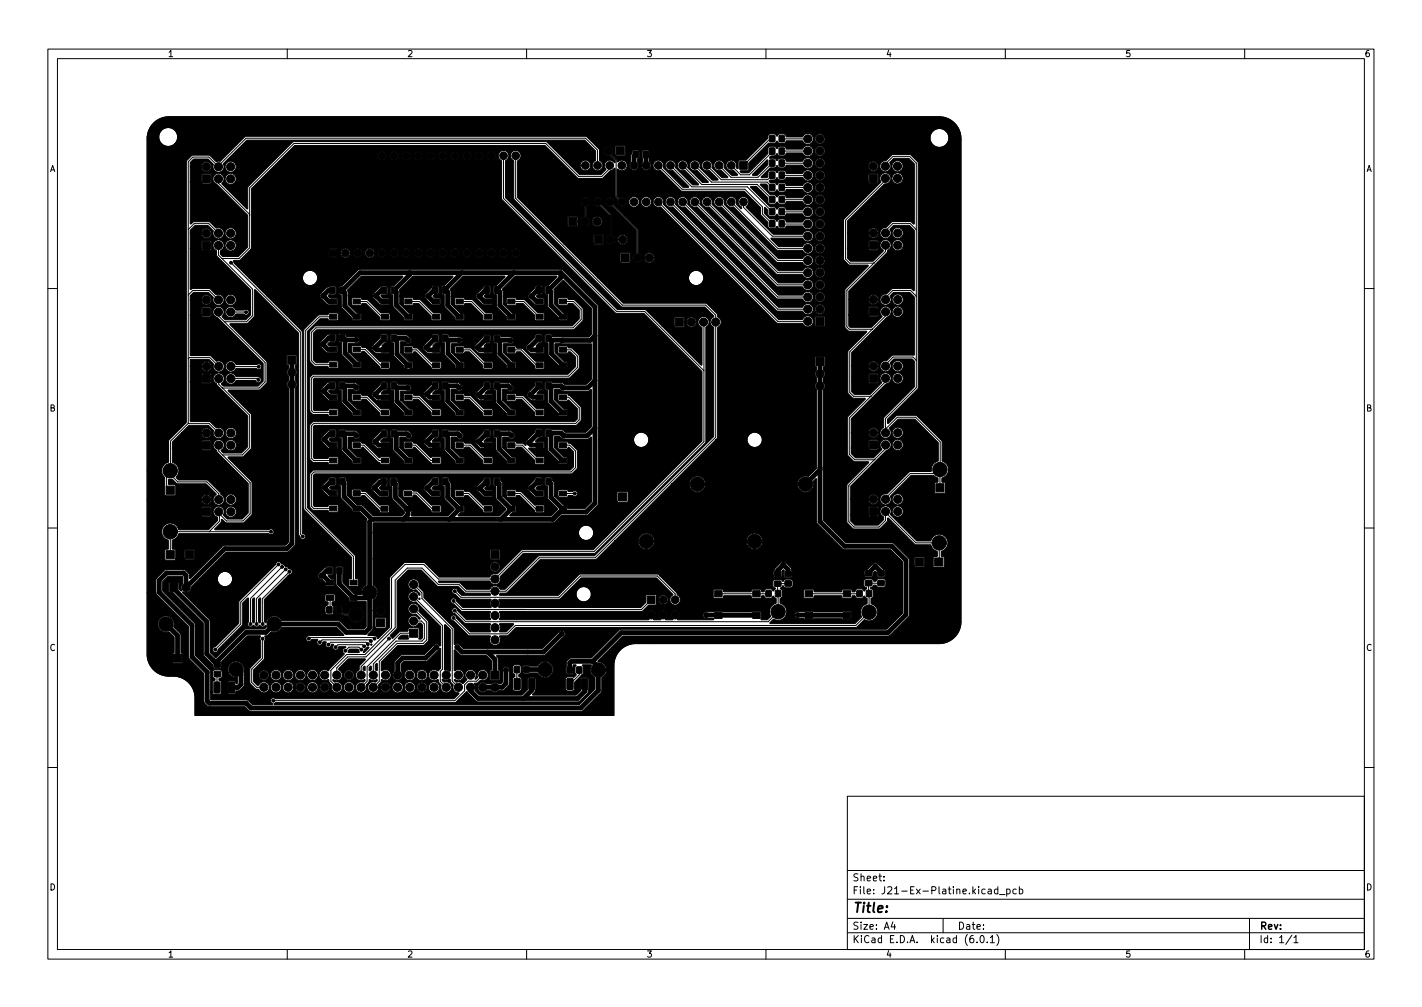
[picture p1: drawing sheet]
<svg xmlns="http://www.w3.org/2000/svg" width="297mm" height="210mm" viewBox="0 0 297 210" stroke-linecap="round" stroke-linejoin="round" font-family="sans-serif">
<defs><g id="words">
<text font-size="2.8" x="178" y="190.6">Title:</text>
<g font-size="2.1">
<text x="178" y="184">Sheet:</text>
<text x="178" y="186.7">File: J21-Ex-Platine.kicad_pcb</text>
<text x="178" y="196.9">KiCad E.D.A. kicad (6.0.1)</text>
<text x="178" y="194.1">Size: A4</text>
<text x="200" y="194.1">Date:</text>
<text x="263" y="194.1">Rev:</text>
<text x="263" y="196.9">Id: 1/1</text>
</g>
<g font-size="1.8">
<text x="35" y="11.9">1</text>
<text x="85" y="11.9">2</text>
<text x="135" y="11.9">3</text>
<text x="185" y="11.9">4</text>
<text x="235" y="11.9">5</text>
<text x="285" y="11.9">6</text>
<text x="10.3" y="35.9">A</text>
<text x="285.3" y="35.9">A</text>
<text x="10.3" y="85.9">B</text>
<text x="285.3" y="85.9">B</text>
<text x="10.3" y="135.9">C</text>
<text x="285.3" y="135.9">C</text>
<text x="10.3" y="185.9">D</text>
<text x="285.3" y="185.9">D</text>
<text x="35" y="199.9">1</text>
<text x="85" y="199.9">2</text>
<text x="135" y="199.9">3</text>
<text x="185" y="199.9">4</text>
<text x="235" y="199.9">5</text>
<text x="285" y="199.9">6</text>
</g>
</g></defs>
<g fill="none" stroke="#000" stroke-width=".21">
<path d="M10 10.2h277v190.1h-277zM12 12.2h273v186.1h-273zM60 10.2v2M110 10.2v2M160 10.2v2M210 10.2v2M260 10.2v2M32.2 25.6a4.6 4.6 0 0 1 3.2-1.2h160.8a4.6 4.6 0 0 1 4.5 4.7v100.8a4.6 4.6 0 0 1-4.7 4.5h-63.1a4.6 4.6 0 0 0-4.7 4.5v10.5h-87.5v-3.5a4.7 4.7 0 0 0-5.5-4.7 4.6 4.6 0 0 1-4.5-4.7v-107.6a4.6 4.6 0 0 1 1.5-3.3zM45.6 37.3v1l6.6 6.5M105.2 32.5v8.9l23.6 23.6h5.8l12.4 12.4M107.7 32.5v8.9l22.3 22.3h17.4l2.1 2.1v25.5l-25.2 25.2h-11.7l-6.9 6.9h-8.4l-1.4-1.3h-4.3l-3.5-3.5h-3l-2.6 2.6v9.9l-6 6.1h-3.9l-2.2 2.2v1.6M124.8 34.5v-3.1l-2.5-2.5h-70.9l-5.8 5.7v.2l-2-2h-3.3l-1 1v54.6"/>
<path d="M127 31.5v.2l1.7 1.7v7.6l1.2 1.2M127.4 34.5v.7l-1.7 1.7h-4.8l-6.9-6.9h-52.6l-9.2 9.2v12.5l-2.3 2.3h-3.5M137.5 34.5l5 5h13.1l3.7 3.7v1.5l2 2M140.1 34.5l4.4 4.5h11.6l5.2 5.2M142.6 34.5l4 4h11.6l3.1 3.2M145.1 34.5l3.5 3.5h11.6l1.1 1.1M147.7 34.5l2.9 3h9.8l.9-.9M160.8 29l-5.5 5.5M161.3 31.5v.2l-4.8 4.8h-1.8l-1.9-2M161.3 34l-3 3h-5.6l-2.5-2.5M163.3 29h5.4M163.3 34l5.4 .1"/>
<path d="M163.3 36.6h5.4M163.3 39.1l5.4 .1M163.3 31.5h.1M163.3 31.5h5.4M184.9 37.2v.5l-8.3 8.3v8l.9 .9h5M184.9 34.7v-.4l1.6-1.7h3.5l1.4 1.4v46.9l-6.4 6.5v3M39.3 47.9l1.3-1.2h3l2 2M45.6 51.2v2.1l7.1 7v5.6l-1.2 1.3h-4.6M48.3 54.9l14.4 14.4v42.2l.5 .5M122.3 42.2l-.1 4M124.8 42.2l2.7 2.7v5.1M127.4 42.2l5.7 5.7v5.9"/>
<path d="M137.5 42.2l25 24.9h6.2M140.1 42.2l22.4 22.4h6.2M142.6 42.2l19.9 19.8h6.2M145.1 42.2l17.4 17.3h6.2M147.7 42.2l14.8 14.7h6.2M150.2 42.2l12.3 12.2h6.2M152.8 42.2l9.7 9.7h6.2M155.3 42.2v1.1l6 6h7.4M163.3 44.2h5.4M163.3 41.7h5.4M163.3 46.7l5.4 .1M185 51.2v1.3l-8.1 8.1v7.6l.5 .5h4.8"/>
<path d="M191.4 47.9l-1.3-1.3h-3.6l-1.5 1.6v.5M10 60.2h2M39.3 61.6l1-1h3.4l1.9 2M39.3 74.9l.3-.3h4.2l1.9 1.9M45.6 65.1v.9l9.8 9.7v4.1l-1.3 1.2h-7.6M45.7 79v1.2l6.5 6.5v6.7l-1.6 1.6h-4.1M48.2 65.1h3.2M48.2 79h5.5l.3 .3M48.2 76.5l5.8 .1M51.4 65.1v.1M69.6 66.1h-2.9l-2.8 2.9v37.2l10 10v5.4M74.5 62.9h2.1l3.2 3.2h.6"/>
<path d="M74.5 72.9h1.8l3.3 3.3h.8M85.3 62.9h2.3l3.2 3.2h.3M85.3 73h1.7l3.2 3.2h.9M96 62.9h2.5l3.2 3.2h.2M96 73h2.2l3.2 3.2h.5M106.8 62.9h2.6l3.3 3.2M106.8 73h2.1l3.2 3.2h.6M117.6 62.9h2.2l1.6 1.6v2.2l-1.7 1.7h-53.7l-.9 .9v6l.8 .8h3.7M117.6 73h1.7l1.3 1.3v2.4l-1.8 1.8h-53.3l-.4 .4v6.8l.4 .4h4.1M147 67.2v25l-22.9 23h-15l-5.7 5.7h-11.8l-3.1-3h-3.9l-2.8 2.8v10.4l-5.6 5.6h-3.8l-3.3 3.3v2.3l1.3 1.2M185 65.1v.9l-7.5 7.4v8.5l.8 .8h3.6M185 79v.7l-7.6 7.6v7.5l1.2 1.2h4"/>
<path d="M191.4 61.8l-1.2-1.2h-3.7l-1.5 1.6v.4M191.4 75.2l-.7-.7h-4.1l-1.6 1.6v.4M285 60.2h2M35.6 98.3v.8l1.5 1.5h6.1l2.5 2.5v1.2M39.3 88.4h4.4l2 2M39.3 88.4l-3.7 3.7v6.2l-.8 .8v2.5l.8 .8M45.7 92.9v1.3l.8 .8M46.5 95l5.8 5.8v6.5l-1.6 1.5h-3.4l-1.6-1.7v-.3l.1 .2v1.9l-2.1 2.1M74.5 82.9h2.1l3.2 3.2h.6M74.5 92.9h1.5l3.2 3.2h1.2M85.3 82.9h2.2l3.2 3.2h.4M85.3 92.9h1.5l3.2 3.2h1.1"/>
<path d="M96 82.9h2.1l3.2 3.2h.6M96 92.9h2.2l3.2 3.2h.5M106.8 82.9h2.3l3.2 3.2h.4M106.8 92.9h2.3l3.2 3.2h.4M117.6 82.9h1.2l2.2 2.2v2.5l-.8 .8h-54.7l-.4 .4v6.9l.4 .4h4.1M117.6 92.9h1.4l1.2 1.2v3.5l-.9 .9h-53.7l-.5 .5v6.7l.4 .4h4.1M185 92.9v.7l-7.7 7.7v7.6l1.1 1.1h5.2l1.4-1.3v-1.9M185 89.6l2.5-2.5h3.8l5.1 5.2v5.7l-.9 .8h-5.3l-5.2 5.2v.3M196.3 98v3.8M10 110.2h2M35.6 115.8h.1M45.7 104.3h.1"/>
<path d="M56.6 111h-21v4.8M58.2 117.9l-7.9 7.8v4.6l-5.3 5.3M58.9 118.4l-6.6 6.6v5.3M59.7 118.9l-6.1 6.1v5.3M60.5 119.4l-5.6 5.6v5.3M74.4 103h1.9l3.2 3.2h.8M85.1 102.9h1.9l3.2 3.2h.8M96 103h1.9l3.2 3.2h.8M106.8 103h1.9l3.2 3.2h.8M117.6 103h2.5M185 107l6.3 6.3h4.9v3.9l-.1 .1M285 110.2h2"/>
<path d="M54.9 133.3v4.1l-2.3 2.3v2.8l1 1h1.5M64.5 133.3l.3-.2h13.2l.2 .2M69 124.8v2.4l-.2 .1M70.8 127.3l1 1h2.6M73.9 121.6h-.1M75.5 135.6l-.5-.5h-2.1l-.8 .8M76.1 135l-.4-.4h-5.1l-.5 .5M76.8 134.5l-.3-.4h-7.4l-.5 .5M77.5 133.9l-.3-.3h-9.9l-.5 .5M81.3 133.3l-5.9 5.9v1.8M86.4 127.1l2.7 2.8v3.7l-.7 .8h-5.4l-3.8 3.7v4.2l-1.2 1.2M86.4 132.2h-2.7l-7 7v3.1l-1.3 1.2"/>
<path d="M86.4 129.7h1.6l.6 .6v3l-.5 .6h-5.4l-4.7 4.7v2.4M86.4 124.6l6.1 6v9.1l-.5 .5v2.1l1.2 1.2M86.4 122l1.7 1.8v1.2l6.4 6.3v10.9l1.3 1.3M95 123.4l1.3 1.3h20.5l4.4-4.4h16.1l3.7 3.7v1.2M108 139.8v3M109.9 127.2l-.1 .1M121 139.9v1l-1.9 1.9M136 125.2l-2 2-37.5 .1-1.8-1.8M160.5 123.9l-10.4 .1M164.6 121.8l-2.2 .1 .1 5.8-2 2.1h-63.2l-2.3-2.3M179.5 123.9l-10.5 .1M184 121.7l-2.6 .1 .1 6-2.7 2.8h-71.2l-1.7 1.7h-7.8l-3.4-3.3"/>
<path d="M45.4 140.7l-.1 2.8M100.8 141l-1.2 1.2h-1.8l-.8 .8v1.2l-2 2.1h-37.9M10 160.2h2M177 166.3h108v32h-108zM285 160.2h2M60 198.3v2M110 198.3v2M160 198.3v2M177 194.8h108M177 191.8h108M177 187.8h108M177 181.8h108"/>
<path d="M184.6 183.8v.1M184.6 183v.1M186.5 192.5l-.4 1h1M186.9 193v1M197 191.8v3M204.1 196.7v.1M204.9 195.4l.2-.1a.8 .8 0 0 1 .5 .8 .8 .8 0 0 1-.5 .7 1 1 0 0 1-.2-1.4zM206.2 196.7v.1M206.4 185.7h.6l.1 .9M206.9 195.8l.4-.5v1.5M206.9 196.8h.8M207.1 186l-.5 .1-.2 .2 .2 .3h.5"/>
<path d="M208.2 195.1a1.72 1.72 0 0 1 0 2.3M208.4 185.7l-.4-.1-.3 .3 .2 .7h.5M208.4 185.1v1.5M208.8 186.8h1.1M210 198.3v2M210.3 185.7l.4-.1 .3 .3-.1 .7h-.6M210.3 185.6v1.5M212.3 185.7l-.4-.1-.3 .3 .1 .7h.6M212.9 185.7l.5-.1 .2 .3-.1 .7h-.6M212.9 185.1v1.5M260 198.3v2M261 191.8v6.5"/>
<path d="M269.9 195.3l-1.3 1.9M270.3 195.8l.4-.5v1.5M270.3 196.8h.8"/>
<circle cx="35.1" cy="28.6" r="1.97"/>
<circle cx="196.2" cy="28.8" r="1.97"/>
<circle cx="64.8" cy="58" r="1.6"/>
<circle cx="145.4" cy="58" r="1.6"/>
<circle cx="133.9" cy="91.8" r="1.6"/>
<circle cx="157.6" cy="91.8" r="1.6"/>
<circle cx="122.4" cy="111.2" r="1.6"/>
<circle cx="47" cy="120.9" r="1.6"/>
<circle cx="121.9" cy="124.1" r="1.6"/>
</g>
<g fill="#000" stroke="#000" stroke-width=".21">
<path d="M42.3 36.6h1.6v1.5h-1.6zM39.8 33.9l.7-.7h2.9l1.1 1.1a1.25 1.25 0 0 0 1 1.7l.1 .1a1.25 1.25 0 0 0-1.1 1.1 1.25 1.25 0 0 0 .8 1.3l6.4 6.5v6.6l-2 2h-3.1l-.6-.5 .1-.8 .5-.4 .3-.6 .4 .7 .5 .3a1.2 1.2 0 0 0 1.5-.9 1.2 1.2 0 0 0-1.1-1.4l.1-.1a1.16 1.16 0 0 0 1-1.2 1.16 1.16 0 0 0-1-1.1 1.27 1.27 0 0 0-1.4 1.1l-.6-.9-.5-.2h-.7l-1.3-1.3h-3.3l-.6 .5-.2-.1v-8.7h2.3l.4 .4h1.4l.3-.4v-1.3l-.3-.4h-1.4l-.2 .1-.2 .3v1.3h-2.3v-3.2h2.3l.1 .2a1.05 1.05 0 0 0 1.5 .7h.1a1.06 1.06 0 0 0-.1-1.8 1.06 1.06 0 0 0-1.6 .9h-2.3zM46.8 34.9h.2l.5 .8 .6 .4a1.56 1.56 0 0 0-1.2 1.2l-.1-.1a1.2 1.2 0 0 0-1.1-1v-.2a1.21 1.21 0 0 0 1.1-.9zM128.7 30.6h1.7v1.7h-1.7zM132.3 31.6h1v1.3h-1zM134.4 31.6h1v1.3h-1zM154.5 33.7h1.6v1.6h-1.6zM156.8 38.9l1.2 .1 2.4 2.3v.9l.3 .4h1.1l.4-.3a.36 .36 0 0 1 .5 .3h1.1l.5-.5h3.3l.4 .5 .7 .4-.6 .3-.5 .5h-3.3l-.3-.5-.3-.1h-.9l-.6 .5-.4-.5h-1l-4-4.1zM158.9 38.4l1.2 .1 .3 .3 .1 1 .3 .3h1l.4-.4a.36 .36 0 0 1 .5 .3l1.1 .1 .5-.5h3.3l.4 .5 .7 .4-.6 .3-.5 .5h-3.3l-.3-.5-.3-.2-.9 .1-.5 .4-.5-.4-.9-.1-2-2zM160.2 33.4l.2 .1v.9l-2.2 2.2h-1v-.2zM160.8 28.3h1v1.3h-1zM160.8 35.9h1v1.3h-1z"/>
<path d="M160.8 30.9h1v1.3h-1zM160.8 33.4h1v1.3h-1zM160.8 38.5h1v1.2h-1zM162.8 28.3h1v1.3h-1zM162.8 35.9h1v1.3h-1zM162.8 30.9h1v1.3h-1zM162.8 33.4h1v1.3h-1zM162.8 38.5h1v1.2h-1zM161 32.6l.8-.1 .4-.4a.36 .36 0 0 1 .5 .4h1.1l.5-.6h3.3l.4 .5 .7 .4-.6 .3-.5 .6h-3.3l-.5-.6h-1l-.5 .4-.5-.4-1-.1-.1-.1zM154.7 35.7l1.6-.1 .1-.2v-1.4l4.1-4.1h1.3l.4-.3a.36 .36 0 0 1 .5 .3h1.1l.5-.5h3.3l.4 .5 .7 .4-.6 .3-.5 .5h-3.3l-.3-.4-.3-.2-.9 .1-.5 .4-.5-.4h-1l-.4 .4v1.1l-4 4h-1.5l-.3-.2zM160.8 35.1l1-.1 .4-.4a.36 .36 0 0 1 .5 .4h1.1l.5-.5h3.3l.4 .5 .7 .4-.6 .3-.5 .5h-3.3l-.3-.5-.3-.1h-.9l-.5 .5-.5-.5h-1l-.3 .2-.1 1.1-.2 .2h-1.2v-.2zM160.7 37.8l.2-.2h.9l.4-.4a.36 .36 0 0 1 .5 .3l1.1 .1 .5-.6h3.3l.4 .5 .7 .4-.6 .3-.5 .6h-3.3l-.5-.7h-1l-.5 .5-.5-.5h-.9z"/>
<path d="M181.6 36.5h1.6v1.5h-1.6zM186.1 34.8h.2l.5 .8 .6 .4a1.56 1.56 0 0 0-1.2 1.2l-.1-.1a1.2 1.2 0 0 0-1.1-1v-.2a1.21 1.21 0 0 0 1.1-.9zM185.9 33.9l.8-.8 3.1-.1 1.2 1.2v12.5l-.2 .1-.6-.6h-3.7l-1.4 1.3a1.21 1.21 0 0 0-1.3 1.1 1.21 1.21 0 0 0 1.1 1.3v.1a1.22 1.22 0 0 0-1.1 1 1.22 1.22 0 0 0 .7 1.3l-2.2 2.2h-4.6l-.7-.6v-2.1h4.4l.4 .4h1.3l.3-.1 .1-.3v-1.3l-.4-.4h-1.3l-.3 .2-.1 .2v1.3h-4.4v-3.2h4.4v.3a1.05 1.05 0 0 0 1.6 .7 1.05 1.05 0 0 0 0-1.9 1.05 1.05 0 0 0-1.6 .9h-4.4v-2.5l7.8-7.7a1.17 1.17 0 0 0 1.2-.7l.2-.4 .4 .7 .7 .4a1.2 1.2 0 0 0 1.3-1.1 1.2 1.2 0 0 0-1.1-1.3l.1-.1a1.18 1.18 0 0 0 1-1.3 1.18 1.18 0 0 0-1.2-1.1 1.18 1.18 0 0 0-1.2 1.2l-.1-.1zM32.1 25.7l1.5-1 1.8-.3h160.8l1.8 .4 1.5 1.1 1 1.6 .2 1.6v100.8l-.1 1.2-.6 1.1-.6 .8-1 .8-.9 .4-1.1 .2h-63.5a4.6 4.6 0 0 0-4.7 4.5v10.4l-.1 .1h-87.2l-.2-.1v-3.4a4.6 4.6 0 0 0-4.4-4.7l-1.9-.1-1.5-.6-1.1-1-.8-1.4-.3-1.2v-6.6h2.3v.5a1.7 1.7 0 0 0 1.1 1.1h1.2l1.1 1.1v3.2l-.4 .3v1.8l.2 .2 1.8-.1 .1-.1v-1.8l-.3-.3v-3.7l-1.5-1.5 .1-.7a1.72 1.72 0 0 0-.9-1.5l-.8-.2a1.7 1.7 0 0 0-1.7 1.7h-2.3v-6.6h1.9l.1 .5 6.7 6.7v6.4l3.2 3.4v5.9l.7 .8 .4 .2 7.4-.1 .8 .8 .5 .2h69l.4-.2 3.8-3.8 .2-3.1a1.7 1.7 0 0 0 .9-1.4v-.1a1.71 1.71 0 0 0-.8-1.5l-1-.3 5.2-5.3h55.4l.5-.2 3.8-3.8 .1-.4v-10.2h1.1l.2 .2h1.8l.1-.2-.1-1.9h-1.9l-.1 .2v1.7h-1.1l-.1-1.6-3.2-3.2-9.9-.1-4.7-4.7v-27.2a1.06 1.06 0 0 0 0-1.6v-.9a1.18 1.18 0 0 0 0-1.7v-.6l.4-.2-.1-1.8-.1-.1h-1.8l-.2 .1v1.8l.4 .2v.7a1.13 1.13 0 0 0 0 1.6v.8l-.2 .3a1.05 1.05 0 0 0 0 1.2l.2 .2v16.3l-1.7 1.8a1.71 1.71 0 0 0-2.3 1.2 1.71 1.71 0 0 0 1.5 2.1h.5a1.72 1.72 0 0 0 1.3-2.3l.5-.5h.2l.1 9.2 5.3 5.4 .4 .2h9.6l2.5 2.5v10.7l-3.3 3.4h-55.4l-.5 .2-5.8 5.8h-4.2l-.8 .5-.3 1.5v1.2l.4 .2 1.1-.1 .1-.3-.1-1.5 .5-.1 .1 .1-.2 .4v1.1l.3 .5-.5 .5-1.3-.1-.4 .3-.1 2.2 .2 .3 .2 .2h1l.5-.3v-1.6l1.9-1.9v-1.1l-.2-.6h1.8l-.1 .6a1.71 1.71 0 0 0 .7 1.9l.2 .2v2.4l-3.3 3.2h-63.7l-.1-.1 .4-.3h37.5l2.4-2.3 1.9 2 .4 .2h20.9l.4-.2 1.7-1.8 .2-.8v-2l-.4-.4-1.2 .2-.1 .2 .1 2.3-1.1 1h-9v-.2l.4-.4 .3-.7v-2l-.4-.4h-1l-.3 .3v2.2l-1.3 1.2h-8.8l-1-1 .2-.6h.4v.2a1.05 1.05 0 0 0 1.6 .7l.2-.2h.9l.5 .3h.6l.6-.3h.9l.5-.4h1.5l.1 .3 .3 .2 1.2-.1 .3-.4v-2l-.2-.3-.4-.3v-.3l.5-.6h.3l.4 .4h.8l.4-.2h1.4l.8 .7 .7 .3 1.1-.3a1.68 1.68 0 0 0 .8-1.3v-.1a1.71 1.71 0 0 0-2.3-1.6l-1.1 .9-2.8-.2-.2 .4v1h-.3v-1.1l-.3-.3-1-.1-.4 .2-.1 .3v1.1l.4 .4 .1 .4-.5 .5v2.1h-1.5l.7-.9 .1-3-.1-.3-.3-.3h-.7l-.3 .6-.1 2.6-.3 .3h-.5a1.07 1.07 0 0 0-1.5 0h-.9a1.21 1.21 0 0 0-1.3-.3l-.4 .4-.2 .6h-.4l-.3-.8 .7-.1 .6-.6 .3 .1a1.18 1.18 0 0 0 1.3-1.1 1.18 1.18 0 0 0-1.2-1.3 1.18 1.18 0 0 0-1.2 1.3l-.2-.2a1.19 1.19 0 0 0-1.2-1 1.19 1.19 0 0 0-1.1 1.2l-.2-.2a1.14 1.14 0 0 0-1-1l-.9 .3-.1-.2v-4.2l1.4 1.1h5.2l1.2 1.2v1.8l-.4 .3v1.8l.2 .1h1.8l.1-.2v-1.7l-.3-.3v-2.2l-.3-.7 9.9-.1 4.2-4 .2-.4-.1-.4-.4-.3h-.6l-3.8 3.7h-16.4l-1-.9h-.9l-.1-3.4-6.2-6.3-.1-1.2-1-1.1a1.18 1.18 0 0 0-.8-1.5 1.18 1.18 0 0 0-1.5 .9 1.18 1.18 0 0 0 1.2 1.4l-.1 .1a1.21 1.21 0 0 0-1 1.2 1.21 1.21 0 0 0 1.1 1.2l-.1 .1a1.21 1.21 0 0 0-1 1.3 1.21 1.21 0 0 0 1.1 1.2l-.1 .1a1.22 1.22 0 0 0-1.1 1.2 1.22 1.22 0 0 0 1.1 1.2l-.1 .2h-.8l-.2 .7h-1.7l-1.5 1.5-.5-.6 1.5-1.6v-9.7l2.3-2.4h2.7l3.5 3.5h4.2l1.5 1.3h5a.26 .26 0 0 1 .3 .2 .26 .26 0 0 1-.1 .3h-5.9l-.9-.8a.61 .61 0 0 0-.5-.7 .61 .61 0 0 0-.7 .5 .61 .61 0 0 0 .4 .7l1.4 1.1h6.4l-.3 .9 .3 .7-.1 .2h-5.7l-1.4-1.4a.61 .61 0 0 0-.5-.6 .61 .61 0 0 0-.7 .4 .61 .61 0 0 0 .4 .8h.2l1.7 1.6h5.8l.2 .1a1.42 1.42 0 0 0 0 1.5l-5 .1-1.9-1.8a.61 .61 0 0 0-.5-.7 .61 .61 0 0 0-.7 .5 .61 .61 0 0 0 .4 .7h.3l2.1 2.1h5.1l.2 .2a1.42 1.42 0 0 0 0 1.5h-4.3l-2.8-2.8a.61 .61 0 0 0-.5-.7 .61 .61 0 0 0-.7 .5 .61 .61 0 0 0 .4 .7l.2 .1 3.1 3h4.4l.2 .2a1.17 1.17 0 0 0 .7 1.8 1.16 1.16 0 0 0 1.3-.6l.1-.5-.2-.8 1.7-.1 1.8-1.7h70.9l1.9-1.6a1.78 1.78 0 0 0 1.4 .1l.9-.6 .3-1.1a1.87 1.87 0 0 0-1.3-1.7l-.1-1.1 .5-.6v-1.1l-.2-.3a.23 .23 0 0 1-.4-.2 .23 .23 0 0 1 .4-.2l.4-.4h.4l.5 .4h1.3l.2-.4v-1.1l-.4-.3h-1.1l-.3 .2-.2 .4h-.4l-.6-.5h-1.3l-.3 .4v.9l.6 .7-.5 .5-.6-.5-1 .1-.4 .6h-.5l-.1-.4-.2-.2h-1.6l-.4 .6h-5.5l-.4-.6h-1.7l-.2 .3v1.4l.2 .2h1.7l.4-.5h5.5l.4 .5h1.7l.3-.5h.5l.5 .5h.8l.6-.5 .6 .6v1l-.3 .2a1.8 1.8 0 0 0-1 2.1l.2 .5-1.5 1.4-17.7-.1 .8-.8 1 .2 .8-.2 .4-.3 .4-.6h1.7l.2 .4 .3 .3h1.5l.3 .2h1.6l.2-.1h5.9l.2 .1h1.6l.2-.2v-1.3l-.2-.2h-1.6l-.2 .2h-5.9l-.2-.2-3.2 .1-.5 .3-.2 .4h-1.7l.1-.6a1.99 1.99 0 0 0-1.4-1.9l.1-.9 .3-.2 .1-.4v-1.1l-.4-.5 .5-.5 .6 .4h1l.4-.1 .1-.3v-.9l-.2-.4-1.3-.1-.6 .5-.5-.4h-1.3l-.3 .4v.9l.6 .6-.5 .5-.6-.5-1 .1-.4 .6h-.4l-.1-.4-.2-.2h-1.6l-.4 .6h-5.5l-.4-.6h-1.7l-.2 .3v1.4l.2 .2h1.7l.4-.5h5.5l.4 .5h1.7l.3-.5h.4l.2 .4 .3 .1h.9l.4-.4a.36 .36 0 0 1 .5 .4l.2 .1v.9a1.86 1.86 0 0 0-1.1 2.8l-.7 .7h-1.2l-.1-.1v-1.5l-.2-.2h-1.6l-.2 .2h-5.9l-.2-.2h-1.6l-1.9 .1-.4 .3-.2 .3 .1 .4 .3 .4h1.8l.1 .2-.1 .1h-7.4l-.1-.2a.91 .91 0 0 0 .2-1.4 .91 .91 0 0 0-1.4 .1 .91 .91 0 0 0 .3 1.3l-.1 .2h-1.4l-.1-.2a.91 .91 0 0 0 .2-1.4 .91 .91 0 0 0-1.4 .1 .91 .91 0 0 0 .3 1.3l-.1 .2h-1.4l-.1-.2a.91 .91 0 0 0 .2-1.4 .91 .91 0 0 0-1.4 .1 .91 .91 0 0 0 .3 1.3l-.1 .2h-31.1l-.1-.1 .3-.8-.3-.7 .2-.1 29.6-.1 1.4-1.3h1.5l.1-1.1h.4a1.01 1.01 0 0 0 1.5 .9 1.01 1.01 0 0 0 .2-1.7 1.01 1.01 0 0 0-1.7 .6v.2h-.4v-.8l-.2-.3-1.8 .1-.2 .2v1.4l-1.1 1h-29.6a1.8 1.8 0 0 0 0-1.5l.1-.2h12.5l1.2-1h2.3v.2a1.61 1.61 0 0 0 2.6 1.1 1.61 1.61 0 0 0-.3-2.8 1.61 1.61 0 0 0-2.3 1.5h-2.3l3.4-3.4h15.7l3.5 3.5a1.12 1.12 0 0 0-.5 1.7 1.12 1.12 0 0 0 1.8 0 1.12 1.12 0 0 0-.4-1.7l-.1-.4-3.6-3.6h23.7l.4 .4h1.1l.3-.3v-1.1l.3-.2 .2 .1-.1 1.2 .4 .3h1.2l.2-.5h15l.4 .4h1.1l.3-.3 .1-.5 .4-.4 .3 .2v.7l.3 .3h1.1l.4-.3v-.9l-1.6-1.6-.5-.2-.4 .2-1.2 1.2-.6 .1-.1 1.1h-15v-.7l-.3-.8-1.1-1.2-.5-.2-.4 .2-1.4 1.4-.3 .6v.8h-23.7l-.4-.3h-16.2l-4.6 4.4-12.3-.1 .3-.4h1.3l6.9-6.9h11.6l4-3.9h4.9a1.71 1.71 0 0 0 .8 1.5l.7 .2h.5a1.7 1.7 0 0 0 1.4-1.7h19.2l.1 .5a1.71 1.71 0 0 0 1.2 1.2 1.71 1.71 0 0 0 2.1-1.4 1.71 1.71 0 0 0-1.5-2 1.71 1.71 0 0 0-1.9 1.7h-19.2v-.1a1.7 1.7 0 0 0-2.3-1.5 1.7 1.7 0 0 0-1.1 1.6h-4.9l11.9-12h3.7v.5a1.7 1.7 0 0 0 1.2 1.2l.5 .1 .8-.2a1.71 1.71 0 0 0 .1-3 1.71 1.71 0 0 0-2.6 1.4h-3.7l9.2-9.2h6.5l.1 .3a1.6 1.6 0 0 0 2.5 1 1.6 1.6 0 0 0-.2-2.7 1.6 1.6 0 0 0-2.4 1.4h-6.5l.4-.5v-22.9a1.22 1.22 0 0 0 .8-1 1.22 1.22 0 0 0-.7-1.2l-.2-.6-2.3-2.3h-17.3l-5.3-5.3h18.9a1.61 1.61 0 0 0 2.3 1.5 1.61 1.61 0 0 0 .3-2.8 1.61 1.61 0 0 0-2.6 1.1v.2h-18.9l-3.3-3.3h7.9l.2 .2h1.7l.2-.2v-1.8l-.2-.1h-1.8l-.1 1.9h-7.9l-3.8-3.8h6.1l.2 .2h1.8l.1-.2v-1.9h-2l-.1 1.9h-6.1l-3.8-3.8h4.6l.2 .2h1.7l.2-.2v-.9h.5a.95 .95 0 0 0 1 1 .95 .95 0 0 0 .9-1h.6l.1 .4a1.06 1.06 0 0 0 1.7 .4 1.06 1.06 0 0 0-.4-1.7 1.06 1.06 0 0 0-1.4 .9h-.6l-.1-.5-.5-.4v-2.2l.5-.4 .2-.5h.7a1 1 0 0 0 1.5 .8l1.9 2v4a.99 .99 0 0 0-.8 1.1 .99 .99 0 0 0 1 .9 .99 .99 0 0 0 1-1h.5l.1 .4a1.06 1.06 0 0 0 1.7 .4 1.06 1.06 0 0 0-.3-1.7 1.06 1.06 0 0 0-1.5 .9h-.5l-.2-.5-.6-.5v-4.2l-2.1-2.1 .1-.5h.8a.99 .99 0 0 0 1.4 .8l5 5v4.8a.98 .98 0 0 0-.8 1.1 .98 .98 0 0 0 1 .9 .98 .98 0 0 0 1-1h.5l.1 .4a1.06 1.06 0 0 0 1.7 .4 1.06 1.06 0 0 0-.3-1.7 1.06 1.06 0 0 0-1.5 .9h-.5l-.2-.5-.6-.5v-5l-5.1-5.1v-.2a.9 .9 0 0 0-.7-1.2 .9 .9 0 0 0-1 .9l-.8-.1a.9 .9 0 0 0-.9-.8 .9 .9 0 0 0-.9 .9l-.7-.1a.9 .9 0 0 0-1.5-.7 .9 .9 0 0 0 .3 1.6l.1 2.2-.7 .5-.2 .5h-.5l-.1-1h-1.8l-.2 .2v1.7h-4.6l-5.9-5.9v-7.6l.6-.5a1.13 1.13 0 0 0-.6-1.6 1.13 1.13 0 0 0-1.5 .6 1.13 1.13 0 0 0 .7 1.5l.1 8.1 22.4 22.3 17.4 .1 1.9 1.9-.6 .6-.2 .6h-.2v-.2a1.19 1.19 0 0 0-2-.6 1.19 1.19 0 0 0 .5 2v7.7l-.1 .2-8.2-8.2 4.4 .2 .2-.2v-.9h.5v.4a1.06 1.06 0 0 0 1.8 .4 1.06 1.06 0 0 0-.4-1.7 1.06 1.06 0 0 0-1.4 .9h-.5l-.1-1h-1.8l-.2 .2v1.7h-2.5l-3.5-3.5h-5.9l-23.3-23.3v-7.7l.5-.5a1.13 1.13 0 0 0-.5-1.6 1.13 1.13 0 0 0-1.5 .6 1.13 1.13 0 0 0 .7 1.5l.1 8.1 23.6 23.6 6 .1 12.1 12.1v14.5l-22.7 22.7-14.9 .1-5.1 5h-.2a1.28 1.28 0 0 0-1.5 .7h-10.4l-2.2-2.2h12.7a1.05 1.05 0 0 0 1.5 1 1.06 1.06 0 0 0 .2-1.8 1.06 1.06 0 0 0-1.7 .8h-12.7l-1-.9-4.2 .1-3 3.1v10.3l-2.5 2.4a.8 .8 0 0 0-.8-.6h-1.1l-.2-.2 1-1 .1-.6h.5l.2 .3h1.8l.3-.3v-1.7l-.3-.3h-1.9l-.1 .3v1.7h-.5v-3.4h.6a.95 .95 0 0 0 1.4 .9 .95 .95 0 0 0 .2-1.7 .95 .95 0 0 0-1.5 .6l-.1 .2h-.6l.1-2.3a1.73 1.73 0 0 0 .9-1.4v-.1a1.71 1.71 0 0 0-.8-1.5l-.2-.1v-5.4h24.4l.2 .2h1.8l.2-.2v-1.8l-.2-.1h-1.9l-.1 1.9h-24.4v-5.5h42.9v.3a1.61 1.61 0 0 0 2.6 1 1.61 1.61 0 0 0-.2-2.7 1.61 1.61 0 0 0-2.4 1.4h-42.9v-1.9l.1-.2 37.4 .1 .5-.2 1.3-1.4h5.4l2.2-2.1 .2-.9h3.9l.3 .3h1.7l.3-.2v-1.8l-.3-.3-1.9 .1-.1 .2v1.7h-3.9v-12.8h7.3a1.61 1.61 0 0 0 2.4 1.5 1.61 1.61 0 0 0 .2-2.8 1.61 1.61 0 0 0-2.5 1.1l-.1 .2h-7.3v-27.9l-7.5-7.6-42.3-.1-.4 .2-3.3 3.3-.7 .2-.1 1.3 .6 .5v2.4l2.2 2.3 .1 .4 .8 .2 1-.2 .1-1.2-.9-.2-1.9-1.9h.8l.2 .2h1.6l.3-.3 .8-.1 2.9 2.9 .2 .7h1.7l.3-.2v-1.1l-.2-.2-1.7-.1-2.9-2.7-1.1-.1-.3-.3h-1.6l-.2 .2v1.1h-.8v-1.8h5.1l.2 .5 1.4 1.4h1.8l.2-.1-.1-1.2-1.3-.1-.5-.4 .2-.2h.9l.4-.3v-1.2l-.1-.2-.3-.2-.9 .1-1.7 1.5-.2 .4h-5.1l-.1-1.1 2.9-3h8.6v.2l-1.8 1.9-.6 .1-.1 .2-.1 1.2 .1 .2 .5 .2 .1 2.5 2.1 2.2 .1 .5h1.7l.2-.1v-1.1l-.8-.2-2-1.9h.8l.2 .2h1.6l.3-.3 1-.1 2.6 2.6 .2 1h1.7l.3-.2-.1-1.2-.2-.2h-1.4l-2.7-2.7-1.3-.1-.4-.3h-1.6l-.2 .2v1.1l-.8-.1v-1.6h5.2l.2 .5 1.4 1.3h1.6l.2-.1-.1-1.2-1.2-.1-.4-.3 .4-.4h.5l.4-.3v-1.2l-.1-.2-.3-.2-.9 .1-.3 .5-1.3 1.2-.1 .4h-5.2l-.1-1.2 2.9-3h8.2l.1 .2-1.7 1.8-.6 .3-.1 1.2 .1 .2 .5 .2 .1 2.6 2.1 2.2 .1 .5h1.7l.2-.1v-1.1l-.8-.2-2-1.9h.8l.2 .2h1.6l.3-.3 1.2-.1 2.5 2.5 .2 1.1h1.7l.3-.2-.1-1.2-.2-.2h-1.3l-2.7-2.7-1.5-.1-.4-.3h-1.6l-.2 .2v1.1l-.8-.1v-1.6h5.2l.2 .5 1.3 1.3h1.8l.2-.1-.1-1.2-1.3-.1-.4-.3 .4-.4h.6l.4-.3v-1.2l-.1-.2-.3-.2-.9 .1-1.7 1.7-.1 .4h-5.2l-.2-1.4 2.8-2.8h8.6l.1 .2-1.8 1.8-.6 .3-.1 1.2 .2 .3 .5 .1 .1 2.6 2 2.1 .1 .6h1.8l.1-1.2-.7-.2-2-1.9h.7l.2 .2h1.6l.3-.3 1.3-.1 2.4 2.4 .2 1.2h1.7l.3-.2-.1-1.2-.2-.2h-1.1l-2.8-2.7-1.6-.1-.4-.3h-1.6l-.2 .2v1.1l-.7-.1v-1.6h5.2l.2 .5 1.4 1.3h1.6l.2-.1-.1-1.2-1.2-.1-.4-.3 .4-.4h.5l.4-.3v-1.2l-.1-.2-.3-.2-.9 .1-.3 .5-1.3 1.2-.1 .4h-5.2v-.9l-.2-.5 2.8-2.8h8.5l.1 .2-1.7 1.8-.6 .1-.2 .3 .1 1.2 .5 .4v2.3l2.2 2.4 .1 .5h1.7l.2-.1-.1-1.2-.7-.1-2-2-.1-2.9 1.9-1.9h.2l5.8 5.8v5.4l-.6 .6-7.5-.1-.2-.4-.3-.2h-.8l-.4 .4 .1 1.2 .6 .4 .1 2.5 2 2.1 .1 .5 .1 .1h1.7l.1-1.2-.2-.1-.5-.1-2-1.9 .1-1.8h7.4l.2 .1v7.2l-1.1 1.1-4.6 .1-.6-.4-1.9-.1-.4-.2h-.8l-.4 .4 .1 1.2 .5 .4 .1 2.5 2.1 2.2 .1 .4 .1 .1h1.7l.1-1.2-.2-.1-.6-.1-2-1.9 .1-2.2 .9-.1 .7 .5h5.3l.6-.4 .2 .1v7.6l-1.2 1.2-4.3 .1-.7-.5-2-.1-.4-.2h-.8l-.4 .4 .1 1.2 .5 .4 .1 2.6 2.1 2.2 .1 .4 .1 .1h1.7l.1-1.2-.2-.1-.6-.1-2-1.9 .1-2.3 1-.1 .8 .6h5l.9-.4v13.5l-1.5 1.4h-3.4l-.2-.6-.7-.1-2-1.9h.8l.2 .2h1.6l.3-.3 .9-.1a.61 .61 0 0 0 .8 .2 .61 .61 0 0 0 .1-.9 .61 .61 0 0 0-.9-.1h-.9l-.3-.3h-1.6l-.2 .2v1.1h-.8v-2.6l-.4-.7-.1-.4-.3-.3-1 .1-.2 .3v1.1l.1 .2 .5 .3v2.5l2.1 2.1v.2l-1.4 1.3h-8.5l-.1-.2 .6-.5 .7-.2v-1.1l-.8-.2-2-1.9h.8l.2 .2h1.6l.3-.3h.6l3.1 3 .3 .5h1.7l.2-.2v-1.1l-.3-.3-1.8 .1-2.8-2.8-1-.1-.3-.3h-1.7l-.1 .2v1.1h-.8v-1.7h5.2l.2 .5 1.3 1.3h1.8l.2-.1-.1-1.2-1.3-.1-.4-.3 .4-.5h.6l.4-.3v-1.3l-.4-.3-.9 .1-.3 .5-1.4 1.3-.1 .4h-5.2v-1l-.4-.6-.1-.3-.3-.3h-.8l-.4 .4v1.1l.1 .2 .5 .3v2.4l2.1 2.1v.2l-1.4 1.3h-8.5l-.1-.2 .6-.5 .7-.2v-1.1l-.8-.2-2-1.9h.8l.2 .2h1.6l.3-.3h.7l3 3 .3 .5h1.7l.2-.2v-1.1l-.3-.3-1.8 .1-2.8-2.8-1-.1-.3-.3h-1.7l-.1 .2v1.1h-.8v-1.7h5.3l.2 .5 1.4 1.3h1.6l.2-.1-.1-1.2-1.2-.1-.4-.3 .4-.4h.5l.4-.3v-1.3l-.4-.3-.9 .1-.3 .5-1.3 1.2-.1 .4h-5.3v-1l-.4-.6-.1-.4-.3-.3h-.8l-.4 .4v1.1l.1 .2 .5 .3v2.5l2.1 2.1v.2l-1.4 1.3h-7.5l-.1-.6 .3-.3v-1.1l-.9-.2-2-1.9h.9l.2 .2h1.6l.3-.4h.5l3.2 3.1 .3 .5h1.7l.2-.2v-1.1l-.3-.3-1.8 .1-2.9-2.9-.9-.1-.3-.2h-1.7l-.1 .2v1.1h-.9v-1.7h5.2l.2 .5 1.3 1.3h1.9l.2-.1-.1-1.2-1.4-.1-.4-.3 .5-.5h.6l.4-.3v-1.3l-.4-.3-.9 .1-1.8 1.8-.1 .4h-5.2v-1l-.3-.5-.1-.4-.3-.3h-.8l-.4 .4v1.1l.5 .5v2.4l2.3 2.4 .3 .7-.6 .5h-5.9l-2.1-2.1-.5-.2h-.8l-2-1.9h.9l.2 .2h1.6l.3-.2h.5l3.1 3 .3 .5h1.7l.2-.2-.1-1.2-.2-.2-1.8 .1-2.8-2.8-.9-.1-.3-.4h-1.7l-.1 .2v1.1h-.9v-1.7h4.9l.2 .5 1.4 1.4h2l.2-.1-.1-1.2-1.5-.1-.5-.4 .3-.4 1 .1 .3-.2 .1-.2-.1-1.3-1.1-.2-.7 .3-1.3 1.4-.2 .4h-4.9v-1l-.4-1-.3-.2-1 .1-.2 .3v1.1l.5 .5 .1 2.5 2.2 2.3 .1 .4 1.5 .1 1.6 1.5-.2 .5v13.2a1.73 1.73 0 0 0-1 1.9l-.1 .1h-1.3l-2.5-2.5v-3.1l-.3-.3-1.1 .2-.1 .2 .1 3.5 2.7 2.8 .1 .6 3.5 .1v5.2l-.5 .5h-3.4l-1.5-1.5-.4-.2h-11.8l-.2-.2a1.68 1.68 0 0 0-1.3-.8h-.1a1.7 1.7 0 0 0-1.6 1.2l-.2 .2-.2-.2v-2h12.6l.2 .4 .2 .1h.9l.3-.1 .2-.4h.4l.2 .3 1 .1 .4 .3 1.1 .1a1.62 1.62 0 0 0 2.2 1.3 1.62 1.62 0 0 0 .6-2.6 1.62 1.62 0 0 0-2.6 .3l-.3 .5h-.8l-.4-.4-.1-1-.2-.2h-.8l-.3 .3v1h-.4v-1l-.3-.4v-.6l.6-.4v-1.1l-.2-.2-1.6-.1-.3 .3v1.1l.1 .2 .5 .1v.5l-.5 .4-.1 1.2h-12.6v-2.7l4.9-4.9h6.2l.2 .6 .7 .2 .7 .7 .1 .6h1.6l.2-.1-.1-1.2-.6-.1-.7-.7 .2-.1 .7-.1 .2-.3v-1.1l-.4-.4h-.8l-.6 .3-1.2 1.3-.2 .4h-6.2l.2-.2a.65 .65 0 0 0 .7-.8 .65 .65 0 0 0-.8-.5l-.3-.4h-.4l-.4-.5-.4-.1a.63 .63 0 0 0-.7-.5 .63 .63 0 0 0-.5 .7l-7.6 7.6-.1 4.6-4.9 4.9a.62 .62 0 0 0-.6 .7 .62 .62 0 0 0 .9 .5l.3-.6 5.1-5.1v-4.6l1.1-1.1 .1 .2v4.8a.66 .66 0 0 0 .1 1 .66 .66 0 0 0 1-.3 .73 .73 0 0 0 1.2 0 .75 .75 0 0 0 1.3 .1l.2 .3-.5 .4-4.2 .1-5.9 5.9h-.1l-1.1-1.1-.1-6.7-5.6-5.7 .1-.2a1.05 1.05 0 0 0 1.6-.9l1.7-1.8h3.8l.3 .9a1.61 1.61 0 0 0 2.6 0 1.61 1.61 0 0 0-.8-2.4 1.61 1.61 0 0 0-2.1 1.5h-3.8l5.7-5.6h12.7l.4-.2 1.2-1.4 .1-32.7a1.06 1.06 0 0 0 0-1.5v-.9a1.18 1.18 0 0 0 0-1.7v-.6l.3-.3v-1.7l-.2-.2h-1.8l-.1 .2v1.7l.4 .4v.5l-.4 .8 .4 .9v.8l-.4 .8 .4 .9-.1 32.2-.6 .5-12.8 .1-7 6.9-.2-.1-.1-.9-.9-.8h-4l-1.9 1.8-.1 2.9h-1.9v-16.2h11.4l.4 .4h1.3l.4-.4v-1.3l-.4-.4h-1.3l-.3 .1-.1 .3v1.3h-11.4v-3.2h11.4l.1 .4a1.06 1.06 0 0 0 1.7 .4 1.06 1.06 0 0 0-.3-1.8 1.06 1.06 0 0 0-1.5 1h-11.4v-6.1h3.1l.1 .8 .5 .7v3.6l.2 .2h1.9l.2-.2v-2l-1.5-.2v-1h.7l1.2 .9h6l2.1 2.2a1.17 1.17 0 0 0-.7 1.3 1.17 1.17 0 0 0 1 1l.2 .1a1.27 1.27 0 0 0-1.2 1.1 1.27 1.27 0 0 0 .9 1.4v.6l-1.9 1.9h-6.1a1.85 1.85 0 0 0-3.2-.8 1.85 1.85 0 0 0 1 3.1l-.1 1.7-.5 .1-.2 .2v1.8l.1 .2 2 .1 .2-.3 3.7 .2 .2-.2v-1.8l-.2-.1h-1.8l-.1 1.9h-1.8v-1.8l-.2-.2-.5-.1v-1.7l.8-.6 .5-.8 18.9-.1a.61 .61 0 0 0 .8 0 .61 .61 0 0 0 0-.8 .61 .61 0 0 0-.8 0h-11.2l-.2-.1 1.4-1.4 .1-.7 .9 .8h3.6l1.9-1.9-.1-6.7-5-5.1 .1-.1h3l1.8-1.8 .1-7-5-5 .2-.2h6.4l1.6-1.5-.1-4.5-7.7-7.7 .1-.1h3.5l1.4-1.4 .1-5.6 .2-.1 9 9v42.1l.2 .3a.68 .68 0 0 0 .6 .7 .68 .68 0 0 0 .7-.4 .86 .86 0 0 0-.7-.9v-5h.3l10 10 .1 4.4-.7 .4v1.1l.2 .2h1.7l.2-.2v-1.1l-.1-.2-.5-.2-.1-4.7-9.9-10v-.2h.4l.7 .7h3l.4 .4h1.6l.3-.2v-1.1l-.3-.2h-1.6l-.4 .3h-2.7l-.2-.1v-3.8h1.6l.2 .5 1.4 1.3h1.7l.2-.1-.1-1.2-1.3-.1-.4-.3 .4-.4h.6l.4-.3v-1.2l-.1-.2-.3-.2-.9 .1-1.7 1.7-.1 .4h-1.6v-2.5l.3-.3 53.6-.1 1.2-1.2-.1-3.8-1.3-1.3-.5-.1-.2-.3-1.7-.1-.2 .3v1.1l.1 .2h1.7l.4-.3 1 .9v3.1l-.7 .7h-53.6l-.8 .9v6.8h-.4v-10h.4l.7 .7h3l.4 .4h1.6l.3-.2v-1.1l-.3-.2h-1.6l-.4 .3h-2.8l-.1-.2v-3.8h1.5l.2 .5 1.5 1.4h1.7l.2-.1-.1-1.2-1.3-.1-.4-.5 .2-.2 1-.1 .2-.3h.5l.1 .2 .5 .2 .1 2.6 2.1 2.2 .2 .5h1.7l.1-1.2-.8-.2-2-1.9h.8l.2 .2h1.6l.5-.4 3.2 3.2 .3 .1 .2 .3h1.7l.3-.2v-1.1l-.2-.2-1.7-.1-.4 .3-3-3-.6-.1-.1-.3h2.2l.1 .5 1.1 .9h2.3l.2-.1-.1-1.2-1.7-.1-.1-.1 .6-.6 .7-.1 .2-.3h.5l.1 .2 .5 .2 .1 2.6 2.1 2.2 .2 .5h1.7l.1-1.2-.8-.2-2-1.9h.8l.2 .2h1.6l.5-.4 3.4 3.3 .2 .3h1.7l.3-.2v-1.1l-.2-.2-1.7-.1-.4 .2-2.9-2.9-.6-.1-.1-.3h2.1l.2 .5 1 .9h2.3l.2-.1-.1-1.2-1.6-.1-.1-.1 .6-.6 .6-.1 .2-.3h.5l.1 .2 .5 .2 .1 2.6 2.1 2.2 .2 .5h1.7l.1-1.2-.8-.2-2-1.9h.8l.2 .2h1.6l.3-.3 .9-.1 2.8 2.8 .2 .8h1.7l.3-.2v-1.1l-.2-.2-1.7-.1-2.7-2.7-1.2-.1-.2-.3h2.3l.1 .5 1.1 .9h2.2l.2-.1-.1-1.2-1.6-.1-.1-.1 .6-.6 .6-.1 .2-.3h.5l.1 .2 .5 .2 .1 2.6 2.1 2.2 .2 .5h1.7l.1-1.2-.8-.2-2-1.9h.8l.2 .2h1.6l.3-.3h1l2.7 2.6 .2 .9h1.7l.3-.2v-1.1l-.2-.2-1.5-.1-1.7-1.6 .1-.2 .4 .2 2.6-.1 .2-.1-.1-1.2-1.7-.1 .6-.8 .6-.1 .2-.2v-1.2l-.4-.4-1 .2-.2 .5-1.8 1.9-.1 .9-.6-.4-1.3-.1-.3-.3h-1.6l-.2 .2v1.1l-.8-.1v-2.1l1.1-.1 .5 .4 .4 .1 .5-.4v-.5l-.9-.9-2-.1-.4-.2-1.1 .2-.1 1.3h-.5l-.1-1.3-.3-.2-.9 .1-.3 .6-1.5 1.5-.1 .4h-4.1l-.2 .2v1.1l-.8-.1v-2.1l1.1-.1 .4 .4 .4 .1 .5-.2 .1-.4-.1-.6-.8-.6-2-.1-.4-.2h-.8l-.4 .4v1.1h-.5l-.1-1.3-1.1-.2-.3 .3-.1 .4-1.5 1.5-.2 .4h-3.9l-.2 .2v1.1h-.8v-2.2l1.1-.1 .5 .5h.5l.5-.5-.2-.7-.8-.6-2-.1-.4-.2h-.8l-.4 .4v1.1h-.5l-.1-1.3-1.1-.2-2 2.2-.1 .4h-4l-.2 .2v1.1h-.8v-2.2l1-.1 .5 .4 .3 .1 .6-.5-.1-.6-.6-.7-3.3-.3-.4 .4v1.1h-.5l-.1-1.3-1.1-.2-1.8 1.7-.2 .4h-1.5v-2.6l.2-.2 54.6-.1 1.1-1.1-.1-2.8-2.3-2.3-.3-.1-.2-.3-1.7-.1-.2 .3v1.1l.1 .2h1.7l.4-.2 1.8 1.8v2.1l-.5 .6h-54.7l-.7 .8v7h-.4v-10h.4l.7 .7h3l.4 .4h1.6l.3-.2v-1.1l-.3-.2h-1.6l-.4 .3h-2.8l-.1-.2v-3.9h1.4l.2 .5 1.6 1.5h1.7l.2-.1-.1-1.2-1.3-.1-.5-.6 .1-.2 1 .1 .4-.4h.5l.1 .2 .5 .2 .1 2.6 2.1 2.2 .2 .5h1.7l.1-1.2-.8-.2-2-1.9h.8l.2 .2h1.6l.3-.3 .8-.1 2.9 2.9 .2 .7h1.7l.3-.2v-1.1l-.2-.2-1.7-.1-2.8-2.7-1.1-.1-.2-.2h2.2l.1 .5 1 .8h2.4l.2-.1-.1-1.2-1.5-.1-.2-.1 .7-.6 .5-.1 .2-.3h.5l.2 .3 .5 .1 .1 2.6 2 2.1 .2 .6h1.7l.1-1.2-.7-.2-2-1.9h.7l.2 .2h1.6l.3-.3 .9-.1 2.7 2.7 .2 .9h1.7l.3-.2v-1.1l-.2-.2-1.6-.1-2.7-2.7-1.2-.1-.2-.2h2.1l.2 .5 1 .8h2.3l.2-.1-.1-1.2-1.5-.1-.1-.1 .5-.6 .6-.1 .2-.3h.5l.1 .2 .5 .2 .1 2.6 2.1 2.2 .2 .5h1.7l.1-1.2-.8-.2-2-1.9h.8l.2 .2h1.6l.3-.3 .8-.1 2.9 2.9 .2 .7h1.7l.3-.2v-1.1l-.2-.2-1.8-.1-2.7-2.7-1.2-.1h2.1l.2 .4 .9 .7h2.4l.2-.1-.1-1.2-1.3-.1-.2-.1 .6-.6 .5-.2 .1-.2h.5l.5 .5 .1 2.5 2.2 2.3 .2 .4h1.7l.1-1.2-.9-.2-2-1.9h.9l.2 .2h1.6l.3-.3h1l2.7 2.6 .2 .9h1.7l.3-.2v-1.1l-.2-.2-1.5-.1-2.8-2.7-1.4-.1h2.2l.2 .4 .8 .7h2.4l.2-.1-.1-1.2-1.4-.1 1.1-1.1v-1.1l-.4-.4-1 .2-.2 .7-1.4 1.5-.2 .5h-2.2l-.3-.3h-1.6l-.2 .2v1.1l-.9-.1v-2l.1-.2h.8l.8 .5 .5-.2 .2-.4-.1-.4-.9-.8-1.7-.1-.4-.2h-.8l-.4 .4v1.1h-.5l-.1-1.3-1.1-.2-.3 .3-.1 .6-1.5 1.5-.2 .5h-2.1l-.3-.3h-1.6l-.2 .2v1.1h-.8v-2.2l1-.1 .5 .4h.4l.5-.5-.2-.6-.7-.6-1.9-.1-.4-.2h-.8l-.4 .4v1.1h-.5l-.1-1.3-1.1-.2-.3 .3-.1 .5-1.5 1.5-.2 .4-3.9-.1-.2 .2v1.1h-.7v-1.8l2-.1 .3-.5-.2-.6-.5-.3h-2l-.3-.5-1-.1-.4 .4v1.1h-.5l-.1-1.3-1.1-.2-.3 .3-.1 .4-1.6 1.6-.1 .4-4-.1-.2 .2v1.1h-.8v-2.2l1-.1 .5 .4h.3l.6-.4-.1-.6-.6-.7-2.1-.1-.4-.2h-.8l-.4 .4v1.1h-.5l-.1-1.4-1.1-.1-.8 .4-1.2 1.2-.1 .4h-1.4v-2.4l.2-.2 53.2-.1 2.1-2.1-.1-2.7-1.4-1.4-.8-.1-.3-.3-1.6-.1-.2 .3v1.1l.1 .2h1.7l.3-.3 .4-.1 1.1 1.1v2.1l-1.6 1.5h-53.2l-.7 .8v6.9h-.4v-10.4h.4l1.1 1.1h2.6l.4 .4h1.6l.3-.2v-1.1l-.3-.2h-1.6l-.4 .3h-2.4l-.5-.5v-3.4h1.2l.2 .5 1.4 1.3h2.1l.2-.1-.1-1.2-1.7-.1-.3-.4 .3-.4 1 .1 .4-.4h.5l.2 .3 .5 .1 .1 2.6 2 2.1 .2 .6h1.7l.1-1.2-.7-.2-2-1.9h.7l.2 .2h1.6l.3-.3 .4-.1 3.3 3.3 .2 .4h1.7l.3-.2v-1.1l-.2-.2h-1.9l-2.9-2.9h1.1l.2 .5 .7 .6h2.7l.2-.1-.1-1.2-1.4-.1-.1-.1 .5-.6 .6-.2 .1-.2h.5l.2 .3 .5 .1 .1 2.7 2 2.1 .2 .5 .8 .2 .9-.2 .1-1.2-.8-.2-1.9-1.9h.7l.2 .2h1.6l.3-.3 .4-.1 3.2 3.2 .2 .4h1.7l.3-.2v-1.1l-.2-.2h-1.9l-2.8-2.8-.9-.1h1.9l.2 .4 .8 .7h2.6l.2-.1-.1-1.2-1.5-.1-.1-.1 .6-.6 .6-.2 .1-.2h.5l.2 .3 .5 .1 .1 2.6 2 2.1 .2 .6h1.7l.1-1.2-.7-.2-2-1.9h.7l.2 .2h1.6l.3-.3 .9-.1 2.8 2.8 .2 .8h1.7l.3-.2v-1.1l-.2-.2-1.7-.1-2.7-2.7-1.3-.1h1.9l.2 .4 .9 .7h2.6l.2-.1-.1-1.2-1.5-.1-.2-.1 .6-.5 .6-.1 .2-.3h.5l.2 .3 .5 .1 .1 2.5 2 2.1 .2 .6h1.7l.1-1.2-.7-.2-2-1.9h.7l.2 .2h1.6l.4-.4 .8 .1 2.8 2.8 .2 .7h1.7l.3-.2v-1.1l-.2-.2-1.8-.1-2.7-2.7-1.2-.1h2l.1 .5 .8 .6h2.7l.2-.1-.1-1.2-1.6-.1 .5-.7 .6-.1 .2-.2v-1.2l-.4-.4-1 .2-.2 .6-1.7 1.6-.1 .5h-2l-.3-.4-1.7 .1-.1 .2v1.1l-.7-.1v-1.7h1.8l.4-.5-.1-.5-.5-.4-2-.1-.2-.3-.3-.2-1.1 .2-.1 1.3h-.5l-.1-1.3-.3-.2-.9 .1-.3 .5-1.7 1.7-.2 .5h-1.9l-.3-.3h-1.6l-.2 .2v1.1h-.7v-1.8l1.9-.1 .3-.3 .1-.5-.2-.3-.3-.3h-2.2l-.2-.4-.3-.2-1.1 .2-.1 1.3h-.5l-.1-1.3-.3-.2-.9 .1-.2 .2-.1 .5-1.6 1.6-.2 .5h-1.9l-.3-.3h-1.6l-.2 .2v1.1h-.7v-2.1l.1-.2h.7l.6 .5 .7-.2 .2-.3v-.4l-.6-.8-.5-.2h-1.7l-.4-.2h-.8l-.4 .4v1.1h-.5l-.1-1.3-1.1-.2-.3 .3-.1 .5-1.6 1.7-.2 .4-1.9-.1-.4-.3h-1.6l-.2 .2v1.1h-.7v-1.8l2-.1 .3-.7-.3-.6-2.4-.1-.3-.5-1-.1-.4 .4v1.1h-.5l-.1-1.3-1.1-.2-.8 .4-1.4 1.4-.1 .4h-1.2v-2.2l.6-.7 53.7-.1 2-2v-2.4l-1.8-1.8-1.2-.1-.4-.3-1.6-.1-.2 .3v1.1l.1 .2h1.7l.3-.3 .9-.1 1.4 1.4v1.9l-1.5 1.4h-53.6l-1.2 1.3v6.1h-.4v-6.3l2.6-2.5 1.5-.1 .4 .4h1.6l.3-.2v-1.1l-.3-.2-1.6-.1-.4 .4-1.9 .1-3.1 3.1v37.4h-.3v-37l-7.4-7.6h11.1l.2 .5 1.4 1.4h2l.2-.1-.1-1.2-1.5-.1-.5-.4 .3-.3 1 .1 .3-.2 .1-1.3-.4-.4h-.8l-.7 .3-1.3 1.3-.2 .4h-11.1l-3.7-3.7h11.2a1.61 1.61 0 0 0 2.3 1.5 1.61 1.61 0 0 0 .2-2.8 1.61 1.61 0 0 0-2.5 1.1v.2h-11.2l-3.1-3.1-.1-.4 1.4-.2 2.2-2.3h16.3l.1 1.7h1.7v-.9h.7a1.01 1.01 0 0 0 1 1 1.01 1.01 0 0 0 1-1h.6a.9 .9 0 0 0 .9 .9 .9 .9 0 0 0 .9-.9h.6l.1 .2a1.01 1.01 0 0 0 1 .8 1.01 1.01 0 0 0 .9-1h.7a.91 .91 0 0 0 .9 .9 .91 .91 0 0 0 .9-.9h.7a.91 .91 0 0 0 .9 .9 .91 .91 0 0 0 .9-.9h.8a.91 .91 0 0 0 .9 .9 .91 .91 0 0 0 .9-.9h.7a.91 .91 0 0 0 .9 .9 .91 .91 0 0 0 .9-.9h.7a.91 .91 0 0 0 .9 .9 .91 .91 0 0 0 .9-.9h.8a.91 .91 0 0 0 .9 .9 .91 .91 0 0 0 .9-.9h.7a.91 .91 0 0 0 .9 .9 .91 .91 0 0 0 .9-.9h.8a.91 .91 0 0 0 .9 .9 .91 .91 0 0 0 .9-.9h.7a.91 .91 0 0 0 .9 .9 .91 .91 0 0 0 .9-.9h.7a.91 .91 0 0 0 .9 .9 .91 .91 0 0 0 .9-.9h.8a.91 .91 0 0 0 .9 .9 .91 .91 0 0 0 .9-.9h.7a.91 .91 0 0 0 1.3 .9 .91 .91 0 0 0 .2-1.6 .91 .91 0 0 0-1.5 .6l-.7 .1a.91 .91 0 0 0-.9-.9 .91 .91 0 0 0-.9 .9l-.8-.1a.9 .9 0 0 0-.9-.8 .9 .9 0 0 0-.9 .9l-.7-.1a.9 .9 0 0 0-1-.8 .9 .9 0 0 0-.8 .9l-.7-.1a.9 .9 0 0 0-1-.8 .9 .9 0 0 0-.8 .9l-.8-.1a.9 .9 0 0 0-.9-.8 .9 .9 0 0 0-.9 .9l-.7-.1a.9 .9 0 0 0-1-.8 .9 .9 0 0 0-.8 .9l-.8-.1a.9 .9 0 0 0-.9-.8 .9 .9 0 0 0-.9 .9l-.7-.1a.9 .9 0 0 0-1-.8 .9 .9 0 0 0-.8 .9l-.7-.1a.9 .9 0 0 0-1-.8 .9 .9 0 0 0-.8 .9l-.8-.1a.9 .9 0 0 0-.9-.8 .9 .9 0 0 0-.9 .9l-.7-.1a.9 .9 0 0 0-1-.8 .9 .9 0 0 0-.8 .9h-.7v-.2a1.01 1.01 0 0 0-1.1-.8 1.01 1.01 0 0 0-.9 1l-.6-.1a.9 .9 0 0 0-1-.8 .9 .9 0 0 0-.8 .9h-.6l-.1-.2a1.01 1.01 0 0 0-1-.8 1.01 1.01 0 0 0-.9 1h-.7l-.1-.9-18 .1 .2-.2v-12.4l6.8-6.9h19.5a.91 .91 0 0 0 .9 .9 .91 .91 0 0 0 .9-.9h.7a.91 .91 0 0 0 .9 .9 .91 .91 0 0 0 .9-.9h.8a.91 .91 0 0 0 .9 .9 .91 .91 0 0 0 .9-.9h.7a.91 .91 0 0 0 .9 .9 .91 .91 0 0 0 .9-.9h.7a.91 .91 0 0 0 .9 .9 .91 .91 0 0 0 .9-.9h.8a.91 .91 0 0 0 .9 .9 .91 .91 0 0 0 .9-.9h.7a.91 .91 0 0 0 .9 .9 .91 .91 0 0 0 .9-.9h.8a.91 .91 0 0 0 .9 .9 .91 .91 0 0 0 .9-.9h.7a.91 .91 0 0 0 .9 .9 .91 .91 0 0 0 .9-.9h.7a.9 .9 0 0 0 1.3 .9 .9 .9 0 0 0 .2-1.6 .9 .9 0 0 0-1.5 .7h-.7a.91 .91 0 0 0-.9-.9 .91 .91 0 0 0-.9 .9h-.7a.9 .9 0 0 0-1-.9 .9 .9 0 0 0-.8 .9h-.8a.9 .9 0 0 0-.9-.9 .9 .9 0 0 0-.9 .9h-.7a.9 .9 0 0 0-.9-.9 .9 .9 0 0 0-.9 .9h-.8a.9 .9 0 0 0-.9-.9 .9 .9 0 0 0-.9 .9h-.7a.9 .9 0 0 0-.9-.9 .9 .9 0 0 0-.9 .9h-.7a.9 .9 0 0 0-1-.9 .9 .9 0 0 0-.8 .9h-.8a.9 .9 0 0 0-.9-.9 .9 .9 0 0 0-.9 .9h-.7a.9 .9 0 0 0-.9-.9 .9 .9 0 0 0-.9 .9h-19.5l2.2-2.1h52.2l7 6.9h5l1.6-1.6 1.1-.5v5.8l.6 .8a.9 .9 0 0 0 .6 1.3 .9 .9 0 0 0 1.1-1h.5v.2a1.1 1.1 0 0 0 1.4 .9l.7-.4 .1-.7h.4v.2a1.1 1.1 0 0 0 1.3 .9l.7-.4 .2-.7h.3v.2a1.1 1.1 0 0 0 1.4 .9h.2l24.2 24.2 5.5 .2a1.15 1.15 0 0 0 1.5 .6l.3-.2h.7l.2 .1h1.8l.1-.1v-1.8l-.2-.2-1.8 .1-.1 .1v1.8h-.7a1.18 1.18 0 0 0 .3-1.3 1.18 1.18 0 0 0-1-.8l.1-.2a1.15 1.15 0 0 0 1-1.1l.3-.1a1.05 1.05 0 0 0 1.5 1 1.06 1.06 0 0 0 .2-1.8 1.06 1.06 0 0 0-1.7 .8h-.3l-.1-.3a1.41 1.41 0 0 0-1-.9v-.1a1.21 1.21 0 0 0 1.1-.9v-.3h.3v.2a1.05 1.05 0 0 0 1.3 .9 1.06 1.06 0 0 0 .8-1.2 1.06 1.06 0 0 0-1.1-.9 1.06 1.06 0 0 0-1 1h-.3l-.1-.3a1.4 1.4 0 0 0-1-.9v-.2a1.21 1.21 0 0 0 1.1-.9v-.2h.3v.2a1.05 1.05 0 0 0 1.3 .8h.2a1.05 1.05 0 0 0 .2-1.9 1.05 1.05 0 0 0-1.7 .9h-.3v-.3a1.4 1.4 0 0 0-1.1-1v-.1a1.2 1.2 0 0 0 1.1-1.1l.3-.1a1.05 1.05 0 0 0 1.5 1 1.05 1.05 0 0 0 .2-1.8 1.05 1.05 0 0 0-1.7 .6v.2h-.3l-.2-.6-.4-.4-.5-.1 .1-.3a1.15 1.15 0 0 0 1-1l.3-.1a1.05 1.05 0 0 0 1.2 1 1.05 1.05 0 0 0 .9-1.3h3.9l1.2 1.2h3.9l.1 .2-4.9 5v7.9l.8 .7h3.6l.2 .2-4 4.1v8.7l1.1 1h2.4l.2 .2-3.8 3.8v7.8l1.4 1.5h3l.1 .2-4.6 4.6v7.9l1.4 1.3h5.4l1.6-1.5 .2-.8 5.6 5.6h3.2l.3 .4a2.26 2.26 0 0 0 1.2 1.1v.9l-.6 .1-.3 .2v1.9l.3 .2h1.8l.2-.3v-1.8l-.1-.2-.5-.1v-.9l1-.8a1.81 1.81 0 0 0-.6-2.7 1.81 1.81 0 0 0-2.6 1.2h-2.9l-5.5-5.4 .2-.6h.2a1.19 1.19 0 0 0 1.2 1 1.19 1.19 0 0 0 1.1-1.2 1.19 1.19 0 0 0-1.1-1.1v-.2a1.16 1.16 0 0 0 1.1-1.1 1.16 1.16 0 0 0-1-1.2h-.1a1.27 1.27 0 0 0-1.3 1.1l-.2-.1-.1-.5 4.4-4.3h4.6l.9 .6v.7l-.5 .1-.2 .2v2l.2 .1h2l.1-.3v-1.8l-.2-.2-.5-.1-.1-.7 1.1-.8 .3-1.1a1.8 1.8 0 0 0-1.2-1.7l-.1-4.2-5.3-5.3-4.2-.1-1.7 1.7-.2-.1v-.8l6.4-6.5v-47l-1.7-1.8-3.7 .1-1.3 1.2a1.18 1.18 0 0 0-1.3 1 1.18 1.18 0 0 0 1 1.4l.1 .1a1.35 1.35 0 0 0-.9 2.1l-7.8 7.7v8.3h-3.9a1.05 1.05 0 0 0-1.2-.7 1.05 1.05 0 0 0-.9 1h-.3l-.2-.6-.4-.4-.5-.2 .1-.2a1.15 1.15 0 0 0 1-1.1l.3-.1 .1 .5a1.05 1.05 0 0 0 1.4 .5 1.05 1.05 0 0 0 .2-1.8 1.05 1.05 0 0 0-1.7 .8h-.3v-.2a1.4 1.4 0 0 0-1.1-1v-.1a1.21 1.21 0 0 0 1.1-.9v-.3h.3v.2a1.05 1.05 0 0 0 1.3 .9l.2-.1a1.06 1.06 0 0 0 .2-1.8 1.06 1.06 0 0 0-1.7 .8h-.3l-.1-.3a1.4 1.4 0 0 0-1-.9v-.2a1.21 1.21 0 0 0 1.1-.9v-.2h.3v.2a1.05 1.05 0 0 0 1.3 .8l.3-.1a1.05 1.05 0 0 0 0-1.8 1.05 1.05 0 0 0-1.6 .9h-.3l-.2-.6-.4-.5-.5-.1 .1-.2a1.15 1.15 0 0 0 1-1.1l.3-.1v.2a1.06 1.06 0 0 0 1.6 .7 1.05 1.05 0 0 0 0-1.8 1.05 1.05 0 0 0-1.6 .9h-.3l-.3-.7-.8-.4v-.2a1.2 1.2 0 0 0 1.1-1.1l.3-.1a1.06 1.06 0 0 0 1.5 1 1.05 1.05 0 0 0 .2-1.9 1.05 1.05 0 0 0-1.7 .9h-.3l-.2-.6-.4-.4-.5-.2 .1-.2a1.15 1.15 0 0 0 1-1.1l.3-.1v.2a1.06 1.06 0 0 0 1.6 .8 1.05 1.05 0 0 0 0-1.9 1.05 1.05 0 0 0-1.6 .9h-.3l-.3-.7-.8-.5h12.5l.4 .4h1.4l.3-.4v-1.3l-.3-.4h-1.5l-.2 .4-.1 1.3h-12.5v-.1a1.2 1.2 0 0 0 1.1-1.1l.3-.1v.2a1.05 1.05 0 0 0 1.3 .9l.2-.1a1.05 1.05 0 0 0 .2-1.8 1.05 1.05 0 0 0-1.7 .8h-.3l-.3-.8-.8-.4v-.2a1.2 1.2 0 0 0 1.1-1.1h.3v.2a1.05 1.05 0 0 0 1.3 .8l.6-.4h9.2l.1 .4a1.06 1.06 0 0 0 1.7 .4 1.06 1.06 0 0 0-.3-1.8 1.06 1.06 0 0 0-1.5 1h-9.2a1.06 1.06 0 0 0-.5-1.6 1.06 1.06 0 0 0-1.4 1h-.3l-.2-.6-.4-.5-.5-.1 .1-.2a1.15 1.15 0 0 0 1-1.1l.3-.1 .1 .4a1.05 1.05 0 0 0 1.4 .6 1.06 1.06 0 0 0 .2-1.8 1.06 1.06 0 0 0-1.7 .8h-.3l-.2-.6-.4-.4-.5-.1 .1-.3a1.15 1.15 0 0 0 1-1l.3-.1 .1 .4a1.05 1.05 0 0 0 1.4 .6l.1-.1a1.07 1.07 0 0 0 .5-1.2h22v.6l.4 .7 .9 .7a1.98 1.98 0 0 0 2.6-1.4 1.98 1.98 0 0 0-1.7-2.5 1.98 1.98 0 0 0-2.2 1.9h-22v-.1a1.06 1.06 0 0 0-1.2-.6 1.06 1.06 0 0 0-.9 1h-.3l-.1-.4a1.21 1.21 0 0 0-1.1-.8 1.21 1.21 0 0 0-1.1 .8h-3.3l-.3-.5-.3-.2-.9 .1-.5 .4-.5-.4h-1.1l-.3 .4v.5l-4.5 4.5-1.6 .1-.2 1.7-.3-.2v-.2a1.11 1.11 0 0 0-1-1.3 1.11 1.11 0 0 0-1.1 1.3 1.11 1.11 0 0 0 1.5 .8l.8 .8v.2h-1.2l-1.5-1.6v-.2a1.11 1.11 0 0 0-1.1-1.3 1.11 1.11 0 0 0-1.1 1.3 1.11 1.11 0 0 0 1.6 .8l1.3 1.3v.2h-1.2l-2.1-2.1 .1-.2a1.11 1.11 0 0 0-1.1-1.3 1.11 1.11 0 0 0-1.1 1.3 1.11 1.11 0 0 0 1.5 .8l1.9 1.8v.2h-1.2l-2.6-2.6v-.2a1.11 1.11 0 0 0-1.1-1.3 1.11 1.11 0 0 0-1.1 1.3 1.11 1.11 0 0 0 1.6 .8l2.3 2.3v.2h-1.2l-3-3.1v-.2a1.11 1.11 0 0 0-1.1-1.3 1.11 1.11 0 0 0-1.1 1.3 1.11 1.11 0 0 0 1.5 .8l2.9 2.8v.2h-1.2l-3.6-3.6v-.2a1.11 1.11 0 0 0-1-1.3 1.11 1.11 0 0 0-1.1 1.3 1.11 1.11 0 0 0 1.5 .8l3.3 3.3v.2h-1.2l-4-4.1v-.2a1.11 1.11 0 0 0-1.1-1.3 1.11 1.11 0 0 0-1.1 1.3 1.11 1.11 0 0 0 1.6 .8l4.4 4.3h13l3.4 3.4 .1 1.6 1.5 1.5v.9l.3 .4h1.1l.5-.4 .5 .4h.9l.3-.1 .3-.4h3.3l.4 .5 .7 .4-.6 .3-.5 .5h-6.1l-5.6-5.6v-.2a1.11 1.11 0 0 0 .2-1.7 1.11 1.11 0 0 0-1.8 .2 1.11 1.11 0 0 0 .6 1.6v.3l-.1 .1-1-1a1.11 1.11 0 0 0-.9-1.5 1.11 1.11 0 0 0-1.2 1.2 1.11 1.11 0 0 0 1.5 .9l9 9 5.4 .1 .4 .5 .7 .2v.2l-.6 .3-.5 .5h-5l-11.3-11.4a1.11 1.11 0 0 0-.9-1.5 1.11 1.11 0 0 0-1.3 1.2 1.11 1.11 0 0 0 1.6 .9l11.5 11.5 5.4 .1 .4 .5 .7 .3v.2l-.6 .2-.5 .5h-5l-13.9-13.9a1.11 1.11 0 0 0-.9-1.5 1.11 1.11 0 0 0-1.2 1.2 1.11 1.11 0 0 0 1.5 .9l14.1 14.1h5.4l.4 .5 .7 .3v.2l-.6 .2-.5 .6h-5l-16.4-16.4a1.14 1.14 0 0 0-.9-1.6 1.14 1.14 0 0 0-1.3 1.3 1.14 1.14 0 0 0 1.6 .8l16.6 16.6 5.4 .1 .4 .5 .7 .2v.2l-.6 .3-.5 .5h-5l-18.9-18.9a1.14 1.14 0 0 0-.9-1.6 1.14 1.14 0 0 0-1.3 1.3 1.14 1.14 0 0 0 1.6 .8l19.1 19.1 5.4 .1 .4 .5 .7 .3v.2l-.6 .2-.5 .6-5-.1-21.5-21.5a1.11 1.11 0 0 0-.9-1.5 1.11 1.11 0 0 0-1.2 1.2 1.11 1.11 0 0 0 1.5 .9l21.7 21.7 5.4 .1 .4 .5 .7 .2v.2l-.6 .3-.5 .5h-5l-24-24.1a1.11 1.11 0 0 0-.8-1.5 1.11 1.11 0 0 0-1.4 1h-.3v-.1a1.11 1.11 0 0 0-1.2-.9 1.11 1.11 0 0 0-1 1h-.4v-.1a1.11 1.11 0 0 0-1.1-.9 1.11 1.11 0 0 0-1.1 1h-.5v-.1a1 1 0 0 0-1.4-.7l-.5-.5v-5.5l.7 .3h.6l.6-.4 .2-.7h.4l.1 .2a1 1 0 0 0 1 .8 1 1 0 0 0 .9-1h.6v.2a1.02 1.02 0 0 0 1.5 .7 1.02 1.02 0 0 0 .2-1.6l-.1-2.2-.3-.3h-.8l-.4 .4 .2 2.1-.3 .7h-.6l-.3-.7v-.5l.5-.5v-1.1l-.4-.4h-.8l-.3 .3-.1 .5-.2 .3-.1 1.4-.3 .7h-.4a1.17 1.17 0 0 0-.8-1 1.17 1.17 0 0 0-1.2 .3l-.1-.4-1-1h.6l.2 .1h1.8v-2h-1.9l-.1 .1v1.8h-.6l-.2-.2a1.07 1.07 0 0 0 .1-1.2l-.2-.3a.98 .98 0 0 0-1.6 .7 .98 .98 0 0 0 1.4 1l1.1 1.1v.4h-.2a1.14 1.14 0 0 0-1.7-.2 1.14 1.14 0 0 0 0 1.7l-1.1 1.1h-4.4l-2-2h2.1v.2a1.1 1.1 0 0 0 1.3 .9l.7-.5a1.1 1.1 0 0 0-.6-1.6 1.1 1.1 0 0 0-1.4 1h-2.1l-5-4.9h-52.8l-9.5 9.4-.1 4.6-5.3-5.2 .4-1 .2 .1a1.17 1.17 0 0 0 1.3 1 1.17 1.17 0 0 0 1.1-1.2 1.17 1.17 0 0 0-1.2-1.1l.1-.2a1.15 1.15 0 0 0 1-.9 1.15 1.15 0 0 0-.4-1.2l-.4-.2a1.15 1.15 0 0 0-1.5 1l-.2 .1-.1-.7 4.9-4.8h70.5l2.3 2.2v1.9a1.14 1.14 0 0 0-.7 1.6 1.14 1.14 0 0 0 1.7 .5 1.14 1.14 0 0 0 .2-1.7l-.4-.4v-2.2l-2.8-2.7h-71.1l-5.3 5.2h-.9l-1.4-1.3-3.6 .1-1.2 1.2v54.5l-3.7 3.7v4.5l-.3 .2a1.8 1.8 0 0 0-1.1 1.6h-3.1v-69.3l.1-.4h2.4a1.98 1.98 0 0 0 2.8 2 1.98 1.98 0 0 0 .3-3.4 1.98 1.98 0 0 0-3.1 1.3v.1h-2.4l.4-1.6zM42.3 50.5h1.6v1.5h-1.6zM40.7 47.1h2.7l1.2 1.1a1.18 1.18 0 0 0 .9 1.7l.1 .2a1.23 1.23 0 0 0-1.1 1 1.23 1.23 0 0 0 .7 1.3l.1 1.1 7 7v5.3l-1 1h-4.2l-.7-.8 .5-.8 .6 .8 .7 .3a1.41 1.41 0 0 0 1.1-.8h1.6l.4 .3a.62 .62 0 0 0 .7-.8 .62 .62 0 0 0-1-.3h-1.7l-.4-.5-.7-.2 .1-.2a1.13 1.13 0 0 0 1-.9v-.6a1.16 1.16 0 0 0-1.3-.8 1.16 1.16 0 0 0-1 1.1h-.2l-.5-.9-.5-.2h-.7l-1.3-1.2-3.6-.1-.3 .3-.2-.2v-8.4h2.3l.4 .4h1.4l.3-.4v-1.3l-.3-.4h-1.4l-.2 .1-.2 .3v1.3h-2.3v-3.2h2.3l.1 .4a1.06 1.06 0 0 0 1.7 .4 1.06 1.06 0 0 0-.3-1.8 1.06 1.06 0 0 0-1.5 1h-2.3v-.6zM46.8 48.8h.2l.5 .8 .6 .4a1.56 1.56 0 0 0-1.2 1.2 1.57 1.57 0 0 0-1.2-1.2v-.1a1.21 1.21 0 0 0 1.1-.9zM68.8 52h1.6v1.6h-1.6zM118.8 45.4h1.7v1.7h-1.7zM124.1 49.2h1.7v1.7h-1.7zM129.7 53h1.7v1.7h-1.7zM159.7 43.4l.2-.1 .5 .5v1l.3 .3 1.1 .1 .4-.4a.36 .36 0 0 1 .5 .3l1.1 .1 .5-.6h3.3l.4 .5 .7 .4-.6 .3-.5 .6h-3.3l-.3-.5-.3-.2h-.9l-.6 .5-.4-.5h-.9l-1.2-1.1z"/>
<path d="M160.8 43.6h1v1.2h-1zM160.8 41h1v1.3h-1zM160.8 46.1h1v1.3h-1zM161.1 49.7h6.5l.4 .5 .7 .4-.6 .3-.5 .6h-4.9l-1.6-1.6zM162.8 43.6h1v1.2h-1zM162.8 41h1v1.3h-1zM162.8 46.1h1v1.3h-1zM181.7 50.4h1.5v1.6h-1.5zM186.2 48.7h.2l.4 .9 .7 .4a1.56 1.56 0 0 0-1.2 1.2l-.2-.3a1.23 1.23 0 0 0-1.1-.9l.1-.2a1.21 1.21 0 0 0 1-.9zM186.6 47.1l3.3-.1 1.1 1.1v12.5l-.1 .1-.6-.5h-3.9l-1.3 1.2a1.19 1.19 0 0 0-1.3 1.1 1.19 1.19 0 0 0 1.1 1.3v.1a1.24 1.24 0 0 0-1 .9 1.24 1.24 0 0 0 .4 1.3l-2.3 2.2h-4.4l-.3-.2v-2.4h4.1l.4 .4h1.3l.3-.1 .1-.3v-1.3l-.4-.4h-1.3l-.3 .2-.1 .2v1.3h-4.1v-3.2h4.1v.3a1.05 1.05 0 0 0 1.6 .7 1.05 1.05 0 0 0 0-1.9 1.05 1.05 0 0 0-1.6 .9h-4.1v-1.8l8-8 .1-.4 .5-.4 .3-.6h.2l.2 .6 .6 .4a1.16 1.16 0 0 0 1.3-.5 1.16 1.16 0 0 0-.1-1.4l-.8-.4v-.2a1.16 1.16 0 0 0 1-1.4 1.16 1.16 0 0 0-1.6-.8l-.4 .4-.2 .6h-.2l-.3-.8zM42.3 64.4h1.6v1.5h-1.6zM42.4 78.3h1.5v1.5h-1.5z"/>
<path d="M40.4 61.1l3.1-.1 1 1.1a1.28 1.28 0 0 0 .8 1.6l.3 .1v.2a1.18 1.18 0 0 0-1.1 1.1 1.18 1.18 0 0 0 .9 1.2l9.6 9.6v3.6l-1.1 1.1h-7.2l-.4-.4 .6-1.1 .4 .7 .8 .4 .8-.2 .5-.6 4 .1a.64 .64 0 0 0 .8 .4 .64 .64 0 0 0 .4-.8 .64 .64 0 0 0-.8-.4l-4.4-.1-.5-.5-.6-.3 .6-.3 .5-.6h4.2a.61 .61 0 0 0 .8 .1 .61 .61 0 0 0 .1-.8 .61 .61 0 0 0-.9-.1h-4.2l-.5-.5a1.23 1.23 0 0 0-1.9 .9l-.2-.3a1.16 1.16 0 0 0-1-.8h-.7l-1.2-1.2-4.2-.1v-8.3h2.3l.4 .4h1.4l.3-.4v-1.3l-.3-.4h-1.4l-.2 .1-.2 .3v1.3h-2.3v-3.2h2.3l.1 .2a1.05 1.05 0 0 0 1.5 .7h.1a1.05 1.05 0 0 0-.1-1.8 1.05 1.05 0 0 0-1.6 .9h-2.3v-.9zM39.7 75.1l3.9-.1 1 1a1.24 1.24 0 0 0 .9 1.7l.1 .2a1.23 1.23 0 0 0-1.1 1 1.23 1.23 0 0 0 .8 1.3l.1 .3 6.3 6.4v6.4l-1.3 1.3h-3.7l-.5-.6 .4-.4 .3-.6 .2 .1a1.19 1.19 0 0 0 1.3 1 1.19 1.19 0 0 0 1-1.3 1.19 1.19 0 0 0-1.1-1.1v-.1a1.16 1.16 0 0 0 1.1-1.2 1.16 1.16 0 0 0-1-1.1 1.27 1.27 0 0 0-1.4 1.1l-.6-.9-.6-.2h-.7l-1.3-1.3-4.1-.1v-8.2h2.4l.4 .4h1.3l.4-.4v-1.3l-.4-.4h-1.3l-.3 .1-.1 .3v1.3h-2.4v-3.2h2.4v.2a1.05 1.05 0 0 0 1.6 .7l.1-.1a1.05 1.05 0 0 0-.2-1.7 1.05 1.05 0 0 0-1.5 .9h-2.4zM46.8 62.7h.2l.5 .8 .6 .4a1.44 1.44 0 0 0-1.1 1v.2h-.2a1.38 1.38 0 0 0-1.1-1.2l.1-.1a1.13 1.13 0 0 0 .9-.9zM46.9 76.6h.2l.4 .8 .7 .4a1.56 1.56 0 0 0-1.2 1.2l-.2-.3a1.16 1.16 0 0 0-1-.8v-.2a1.21 1.21 0 0 0 1-.9zM60.1 74.3h1.7v1.7h-1.7zM68.9 72.4h1.5v1h-1.5zM68.9 75.6h1.5v1h-1.5zM68.9 62.4h1.5v1h-1.5zM68.9 65.6h1.5v1h-1.5zM68.9 69.9h1v1.3h-1zM68.9 60h1v1.3h-1zM71 69.9h1v1.3h-1z"/>
<path d="M71 60h1v1.3h-1zM73.8 75.6h1.5v1h-1.5zM73.8 72.4h1.5v1h-1.5zM73.8 65.6h1.5v1h-1.5zM73.8 62.4h1.5v1h-1.5zM79.7 72.5h1.5v1h-1.5zM79.7 75.7h1.5v1h-1.5zM79.7 62.4h1.5v1h-1.5zM79.7 65.6h1.5v1h-1.5zM79.7 60h1v1.3h-1zM79.7 70h1v1.3h-1zM81.8 60h1v1.3h-1z"/>
<path d="M81.8 70h1v1.3h-1zM84.6 75.7h1.5v1h-1.5zM84.6 72.5h1.5v1h-1.5zM84.6 65.6h1.5v1h-1.5zM84.6 62.4h1.5v1h-1.5zM90.4 62.4h1.5v1h-1.5zM90.4 65.6h1.5v1h-1.5zM90.4 72.5h1.5v1h-1.5zM90.4 75.7h1.5v1h-1.5zM90.4 59.9h1v1.3h-1zM90.4 70h1v1.3h-1zM92.5 59.9h1v1.3h-1z"/>
<path d="M92.5 70h1v1.3h-1zM95.3 65.6h1.5v1h-1.5zM95.3 62.4h1.5v1h-1.5zM95.3 75.7h1.5v1h-1.5zM95.3 72.5h1.5v1h-1.5zM101.2 72.5h1.5v1h-1.5zM101.2 75.7h1.5v1h-1.5zM101.2 62.4h1.5v1h-1.5zM101.2 65.6h1.5v1h-1.5zM101.2 70.1h1v1.3h-1zM101.2 59.9h1v1.3h-1zM103.3 70.1h1v1.3h-1z"/>
<path d="M103.3 59.9h1v1.3h-1zM106.1 75.7h1.5v1h-1.5zM106.1 72.5h1.5v1h-1.5zM106.1 65.6h1.5v1h-1.5zM106.1 62.4h1.5v1h-1.5zM112 62.4h1.5v1h-1.5zM112 65.6h1.5v1h-1.5zM112 72.5h1.5v1h-1.5zM112 75.7h1.5v1h-1.5zM112 59.9h1v1.3h-1zM112 70h1v1.3h-1zM114.1 59.9h1v1.3h-1z"/>
<path d="M114.1 70h1v1.3h-1zM116.9 65.6h1.5v1h-1.5zM116.9 62.4h1.5v1h-1.5zM116.9 75.7h1.5v1h-1.5zM116.9 72.5h1.5v1h-1.5zM141 66.4h1.7v1.7h-1.7zM148.1 67.3h.2l.2 .5 .6 .6v22.8l-24.9 24.8-11.7 .1-7 6.9h-1l-.4-.5-.6-.2v-.2a1.18 1.18 0 0 0 1-1.6l4.8-4.9 15-.1 23.1-23v-24.1l.5-.5zM170.4 74.7h1.8v1.7h-1.8zM170.4 66.2h1.7v1.7h-1.7zM181.7 64.3h1.5v1.6h-1.5zM181.7 78.2h1.5v1.6h-1.5zM186.2 62.6h.2l.4 .9 .7 .4a1.56 1.56 0 0 0-1.2 1.2h-.1a1.42 1.42 0 0 0-1.2-1.2l.1-.2a1.21 1.21 0 0 0 1-.9z"/>
<path d="M186.2 76.5h.2l.4 .9 .7 .4a1.56 1.56 0 0 0-1.2 1.2l-.2-.1a1.2 1.2 0 0 0-1.1-1.1l.1-.2a1.21 1.21 0 0 0 1-.9zM186.6 61.1l3.4-.1 1 1v12l-.1 .2-4.4-.1-1.3 1.2a1.16 1.16 0 0 0-1.4 1 1.16 1.16 0 0 0 1 1.3l.2 .2a1.3 1.3 0 0 0-.8 2.1l-2.5 2.4h-3.2l-.6-.5v-2.2h3.5l.4 .4h1.3l.3-.2 .1-1.5-.4-.4h-1.3l-.3 .2-.1 .2v1.3h-3.5v-3.2h3.5a1.05 1.05 0 0 0 1.4 1.1v-.1a1.06 1.06 0 0 0 .2-1.8 1.06 1.06 0 0 0-1.6 .8h-3.5v-2.8l7.4-7.4 .5-.3 .4-.7h.2l.4 .8 .6 .2a1.2 1.2 0 0 0 1.3-1.1 1.2 1.2 0 0 0-1.1-1.2v-.2a1.16 1.16 0 0 0 1-1.4 1.16 1.16 0 0 0-1.6-.8l-.4 .4-.2 .6h-.2l-.3-.7zM186.7 75l3.8-.1 .5 .5v5.3l-6.3 6.4-.2 2.2a1.16 1.16 0 0 0-.7 1.2 1.16 1.16 0 0 0 1 1l.1 .2a1.24 1.24 0 0 0-1 .9 1.24 1.24 0 0 0 .3 1.2l-1.8 1.8h-3.6l-1-.9v-1.2h3.6l.4 .4h1.3l.3-.1 .1-.3v-1.3l-.4-.4h-1.3l-.3 .2-.1 .2v1.3h-3.6v-3.2h3.6l.1 .4a1.06 1.06 0 0 0 1.7 .4 1.06 1.06 0 0 0-.3-1.7 1.06 1.06 0 0 0-1.5 .9h-3.6v-2.9l7.5-7.3a1.41 1.41 0 0 0 .9-1.1l.4 .7 .6 .4a1.17 1.17 0 0 0 1.5-.9 1.17 1.17 0 0 0-1.1-1.4l.1-.2a1.18 1.18 0 0 0 .9-1.3 1.18 1.18 0 0 0-1.2-1 1.18 1.18 0 0 0-1.1 1.1l-.4-.6zM42.4 92.2h1.5v1.5h-1.5zM39.5 88.8h4l1.1 1.1a1.18 1.18 0 0 0 .9 1.7l.1 .2a1.22 1.22 0 0 0-1.1 1 1.22 1.22 0 0 0 .8 1.3l.1 .3 6.4 6.5v6.2l-1.2 1.3h-3.1l-.8-.9 .2-.6 .2 .1a1.19 1.19 0 0 0 1.3 1 1.19 1.19 0 0 0 1-1.3 1.19 1.19 0 0 0-1.1-1.1v-.1a1.18 1.18 0 0 0 1.1-1.3 1.18 1.18 0 0 0-1.3-1.1 1.18 1.18 0 0 0-1.1 1.2l-.5-.8-.4-.3-.1-.3-2.6-2.6-6.1-.1-.5-.5 .5-1a1.95 1.95 0 0 0-1.3-2.2v-2.9h6.1l.4 .4h1.3l.3-.1 .1-.3v-1.3l-.4-.4h-1.3l-.3 .1-.1 .3v1.3h-6.1v-1.3l1.9-1.9h4.2v.2a1.05 1.05 0 0 0 1.6 .7 1.06 1.06 0 0 0 0-1.8 1.06 1.06 0 0 0-1.6 .9h-4.2zM46.9 90.5h.2l.4 .8 .7 .4a1.56 1.56 0 0 0-1.2 1.2h-.1a1.38 1.38 0 0 0-1.2-1.2l.1-.1a1.21 1.21 0 0 0 1-.9zM68.9 92.4h1.5v1h-1.5zM68.9 95.6h1.5v1h-1.5zM68.9 82.4h1.5v1h-1.5zM68.9 85.6h1.5v1h-1.5zM68.9 79.9h1v1.3h-1zM68.9 89.9h1v1.3h-1z"/>
<path d="M71 79.9h1v1.3h-1zM71 89.9h1v1.3h-1zM73.8 95.6h1.5v1h-1.5zM73.8 92.4h1.5v1h-1.5zM73.8 85.6h1.5v1h-1.5zM73.8 82.4h1.5v1h-1.5zM79.7 82.4h1.5v1h-1.5zM79.7 85.6h1.5v1h-1.5zM79.7 92.4h1.5v1h-1.5zM79.7 95.6h1.5v1h-1.5zM79.7 89.9h1v1.3h-1zM79.7 79.9h1v1.3h-1z"/>
<path d="M81.8 89.9h1v1.3h-1zM81.8 79.9h1v1.3h-1zM84.6 85.6h1.5v1h-1.5zM84.6 82.4h1.5v1h-1.5zM84.6 95.6h1.5v1h-1.5zM84.6 92.4h1.5v1h-1.5zM90.4 92.4h1.5v1h-1.5zM90.4 95.6h1.5v1h-1.5zM90.4 82.4h1.5v1h-1.5zM90.4 85.6h1.5v1h-1.5zM90.4 89.9h1v1.3h-1zM90.4 79.9h1v1.3h-1z"/>
<path d="M92.5 89.9h1v1.3h-1zM92.5 79.9h1v1.3h-1zM95.3 95.6h1.5v1h-1.5zM95.3 92.4h1.5v1h-1.5zM95.3 85.6h1.5v1h-1.5zM95.3 82.4h1.5v1h-1.5zM101.2 82.4h1.5v1h-1.5zM101.2 85.6h1.5v1h-1.5zM101.2 92.4h1.5v1h-1.5zM101.2 95.6h1.5v1h-1.5zM101.2 89.9h1v1.3h-1zM101.2 79.9h1v1.3h-1z"/>
<path d="M103.3 89.9h1v1.3h-1zM103.3 79.9h1v1.3h-1zM106.1 85.6h1.5v1h-1.5zM106.1 82.4h1.5v1h-1.5zM106.1 95.6h1.5v1h-1.5zM106.1 92.4h1.5v1h-1.5zM112 82.4h1.5v1h-1.5zM112 85.6h1.5v1h-1.5zM112 92.4h1.5v1h-1.5zM112 95.6h1.5v1h-1.5zM112 89.8h1v1.3h-1zM112 79.9h1v1.3h-1z"/>
<path d="M114.1 89.8h1v1.3h-1zM114.1 79.9h1v1.3h-1zM116.9 85.6h1.5v1h-1.5zM116.9 82.4h1.5v1h-1.5zM116.9 95.6h1.5v1h-1.5zM116.9 92.4h1.5v1h-1.5zM181.7 92.1h1.5v1.6h-1.5zM186.2 90.4h.2l.4 .9 .7 .4a1.56 1.56 0 0 0-1.2 1.2l-.2-.3a1.16 1.16 0 0 0-1-.9v-.2a1.21 1.21 0 0 0 1-.9zM187.6 87.6l3.5-.1 4.9 4.9-.1 3.9a1.81 1.81 0 0 0-1.3 2l-.2 .1-4.4 .1-4.7 4.6a1.19 1.19 0 0 0-1.5 1 1.19 1.19 0 0 0 1.1 1.4v.1a1.22 1.22 0 0 0-1.1 1.1 1.22 1.22 0 0 0 .8 1.3v.5l-1.2 1.1h-4.8l-.9-.8v-1.4h3.7l.4 .4h1.3l.3-.1 .1-.3v-1.3l-.4-.4h-1.3l-.3 .2-.1 .2v1.3h-3.7v-3.2l3.7 .1a1.05 1.05 0 0 0 1.5 .9 1.05 1.05 0 0 0 .2-1.8 1.05 1.05 0 0 0-1.7 .6v.2h-3.7v-2.7l7.6-7.5a1.41 1.41 0 0 0 .9-1.1l.4 .7 .6 .4a1.15 1.15 0 0 0 1.3-.5 1.15 1.15 0 0 0-.1-1.4l-.8-.4v-.2a1.16 1.16 0 0 0 1-1.4 1.16 1.16 0 0 0-1.6-.8l-.4 .4-.2 .6h-.2l-.4-.9zM34.7 115h1.7v1.7h-1.7zM34.7 101.5h1.7v1.7h-1.7zM38.7 115h1.7v1.7h-1.7z"/>
<path d="M42.4 106.1h1.5v1.5h-1.5zM46.9 104.4h.2a1.21 1.21 0 0 0 .8 1l.3 .2a1.56 1.56 0 0 0-1.2 1.2h-.1a1.57 1.57 0 0 0-1.2-1.2l.1-.1a1.21 1.21 0 0 0 1-.9zM68.9 102.4h1.5v1h-1.5zM68.9 105.6h1.5v1h-1.5zM68.3 118.5h1v1.3h-1zM68.9 99.9h1v1.3h-1zM70.4 118.5h1v1.3h-1zM71 99.9h1v1.3h-1zM73.8 105.6h1.5v1h-1.5zM73.8 102.4h1.5v1h-1.5zM79.6 102.5h1.5v1h-1.5zM79.6 105.7h1.5v1h-1.5z"/>
<path d="M79.6 100h1v1.3h-1zM81.7 100h1v1.3h-1zM84.5 105.7h1.5v1h-1.5zM84.5 102.5h1.5v1h-1.5zM90.4 102.5h1.5v1h-1.5zM90.4 105.7h1.5v1h-1.5zM90.4 99.9h1v1.3h-1zM92.5 99.9h1v1.3h-1zM95.3 105.7h1.5v1h-1.5zM95.3 102.5h1.5v1h-1.5zM101.2 102.5h1.5v1h-1.5zM101.2 105.7h1.5v1h-1.5z"/>
<path d="M101.2 100h1v1.3h-1zM102.5 115h1.7v1.7h-1.7zM103.3 100h1v1.3h-1zM106.1 105.7h1.5v1h-1.5zM106.1 102.5h1.5v1h-1.5zM112 102.5h1.5v1h-1.5zM112 105.7h1.5v1h-1.5zM112 99.9h1v1.3h-1zM114.1 99.9h1v1.3h-1zM116.9 105.7h1.5v1h-1.5zM116.9 102.5h1.5v1h-1.5zM129.2 102.9h1.7v1.7h-1.7z"/>
<path d="M164 119.3h1.3v1.1h-1.3zM181.7 106h1.5v1.6h-1.5zM183.4 119.2h1.3v1.1h-1.3zM186.2 104.3h.2a1.21 1.21 0 0 0 .8 1.1l.3 .2a1.56 1.56 0 0 0-1.2 1.2h-.1a1.42 1.42 0 0 0-1.2-1.2l.1-.2a1.21 1.21 0 0 0 1-.9zM191.2 116.5h1.7v1.7h-1.7zM195.2 116.5h1.7v1.7h-1.7zM195.5 101h1.7v1.7h-1.7zM36.2 136.6h1.7v1.7h-1.7zM35.5 121.8h1.7v1.7h-1.7zM34 121.4l1.1-1.1 3 .1 .1 1.4-.4 .9 .1 .7h-.1l-.4-.4-.1-1.3-1.9-.1-.1 .2v1.8l.9 .2 6.2 6.2 .1 6.7 2 2.1v.5l.2 .2h1.2l.3-.1 .1-1.3 5.4-5.3h2.7l-.1 .5 .2 .6v3.3l-2.3 2.3v3.1l1.2 1.2 .6 .1 .4 .5 .6 .3a1.27 1.27 0 0 0 1.4-1.2l.4 .8 .5 .3a1.15 1.15 0 0 0 1.5-1h.2l.3 .7 .5 .3a1.16 1.16 0 0 0 1.6-1l.3-.1v.2a1.05 1.05 0 0 0 1.6 .7 1.05 1.05 0 0 0 0-1.8 1.05 1.05 0 0 0-1.6 .9h-.3l-.1-.3a1.16 1.16 0 0 0-1-.8l-.1-.1 .1-.2a1.19 1.19 0 0 0 1.1-1.1h.2l.4 .9 .6 .2a1.27 1.27 0 0 0 1.4-1.1l.4 .7 .8 .6a1.19 1.19 0 0 0-1.1 1.1 1.19 1.19 0 0 0 1.1 1.2 1.19 1.19 0 0 0 1.2-1.1h.4v.2a1.05 1.05 0 0 0 1.6 .7 1.05 1.05 0 0 0-.1-1.8 1.05 1.05 0 0 0-1.5 .9h-.4v-.3a1.16 1.16 0 0 0-1-.8l-.1-.1 .1-.2a1.19 1.19 0 0 0 1.1-1.1h.1l.3 .7 .6 .4h.6l.5-.2 .2 .6a.88 .88 0 0 1 .4 1.2l.4 .7 .6 .3a1.27 1.27 0 0 0 1.4-1.2l.4 .8 .5 .3a1.15 1.15 0 0 0 1.5-1h.3l.3 .7 .5 .3a1.15 1.15 0 0 0 1.5-1h.2l.3 .7 .5 .3a1.16 1.16 0 0 0 1.5-1l.4-.1v.2a1.05 1.05 0 0 0 1.6 .7 1.05 1.05 0 0 0-.1-1.8 1.05 1.05 0 0 0-1.5 .9h-.4v-.5l.5-.6 .1-.5 .5 .2a1.16 1.16 0 0 0 1.5-1.3 1.16 1.16 0 0 0-1.9-.8l-.2-.1v-1.7l3.5-3.4h5.4l1-1v-4.1l-2-2v-.8l-.2-.6 .2-.1 4.6 4.6-.1 4h-.2l-.5-.4-.5 .1-2.2 2.2-4.9 .1-1.3 1.4v1.9l-.4 .6 .1 .7a1.05 1.05 0 0 0 1.5 .4 1.05 1.05 0 0 0 .2-1.6v-1.4l.5-.7h4.8l2.8-2.7 .2 .1v4l-.5 .6-.2-.1a1.23 1.23 0 0 0-2 1l-.1-.2a1.19 1.19 0 0 0-1.3-1 1.19 1.19 0 0 0-1.1 1.2l-.2-.2a1.15 1.15 0 0 0-1.1-1 1.15 1.15 0 0 0-1.2 1.1 1.15 1.15 0 0 0 1.1 1.2l.1 .2a1.56 1.56 0 0 0-1.2 1.2l-.2-.3a1.15 1.15 0 0 0-1.9-.6 1.15 1.15 0 0 0 .2 1.9 1.15 1.15 0 0 0 1.7-.9h.2l.3 .7 .5 .3a1.16 1.16 0 0 0 1.6-1l.3-.1v.2a1.05 1.05 0 0 0 1.6 .7 1.05 1.05 0 0 0 0-1.8 1.05 1.05 0 0 0-1.6 .9h-.3l-.1-.3a1.16 1.16 0 0 0-1-.8l-.1-.1 .1-.2a1.19 1.19 0 0 0 1.1-1.1h.2l.4 .9 .6 .2a1.27 1.27 0 0 0 1.4-1.1l.4 .7 .8 .6a1.21 1.21 0 0 0-1.1 1.2 1.21 1.21 0 0 0 1.2 1.2 1.21 1.21 0 0 0 1.2-1.2l.4 .8 .6 .3a1.15 1.15 0 0 0 1.5-1h.2l.1 .3a1.4 1.4 0 0 0 1.2 .8l-1.1 1.2h-37.2a.65 .65 0 0 0-1 .1 .65 .65 0 0 0 .4 1l-.2 .1h-4l-.9-.8-.4-.2h-7.5v-1.6h.4l.1 .4 .4 .1h1l.4-.5h1.2l.4 .4h1l.3-.2 .1-.4 .9-.2 .8-1v-3.4a1.71 1.71 0 0 0-1.1-1.5l-.1-.1a1.7 1.7 0 0 0-2.2 1.3 1.7 1.7 0 0 0 1.5 2l.5 .1v1.1l-.3 .2-.1-.4-.3-.2h-1.1l-.3 .3v2h-1.2v-2l-.5-.4-.1-.3 .6-.4 .1-1.1-.4-.4h-1.3l-.3 .4v.8l.2 .4 .3 .2v.3l-.5 .5v2h-.4l-.1-4.5-3.1-3.1v-6.7l-6.8-6.8zM44.8 138.2h1.2v1.1h-1.2zM53 124.9l.2 .1v4.8l-.3 .3-.2-.3v-4.6z"/>
<path d="M54.2 124.9l.3 .1v4.8l-.3 .3-.2-.3v-4.6zM68.2 121.1h1.5v1h-1.5zM68.2 124.3h1.5v1h-1.5zM68.3 126.7h1v1.3h-1zM55.4 132.8l.5-.1 .8-.8 .6 .1 .8-.2 .8-.8h11.4l1.5 1.5-.1 .2h-7.1a.62 .62 0 0 0-.7 .7 .62 .62 0 0 0 .8 .5l.5-.4h1.1l.1 .1a.65 .65 0 0 0 .3 1.1 .65 .65 0 0 0 .8-.7l.7 .1a.66 .66 0 0 0 .2 1.1 .66 .66 0 0 0 .9-.7l.4 .1a.67 .67 0 0 0 .2 1.1 .67 .67 0 0 0 .9-.7h1.3l.1 .2a.68 .68 0 0 0-.7 .5 .68 .68 0 0 0 .4 .8l-3.1 3.2-.2 .4a1.29 1.29 0 0 0-2 .9l-.2-.2a1.19 1.19 0 0 0-1.2-1 1.19 1.19 0 0 0-1.2 1.2l-.1-.2a1.19 1.19 0 0 0-1.3-1 1.19 1.19 0 0 0-1.1 1.2l-.2-.2a1.19 1.19 0 0 0-1.2-1 1.19 1.19 0 0 0-1.1 1.2l-.2-.2a1.15 1.15 0 0 0-1.2-1 1.15 1.15 0 0 0-1.1 1.1 1.15 1.15 0 0 0 1 1.2l.1 .2a1.56 1.56 0 0 0-1.2 1.2l-.2-.3a1.21 1.21 0 0 0-1.1-.9 1.21 1.21 0 0 0-1.1 .8h-.3l-.7-.8v-1.4h1.1v.3a1.05 1.05 0 0 0 1.6 .7 1.05 1.05 0 0 0-.1-1.9 1.05 1.05 0 0 0-1.5 .9h-1.1v-1l2.2-2.4 .1-3.6 .2-.6zM70.3 126.7h1v1.3h-1zM73.1 124.3h1.5v1h-1.5zM73.1 121.1h1.5v1h-1.5zM72.8 135.8l.3-.3h1.6l.4 .6-.2 .2h-2.1l-.1-.2zM75.9 139.3l.4-.2-.1 .9-.3-.1zM70.8 139.5l2-1.9h3.5v.2l-1.2 1.2-.1 .8a1.21 1.21 0 0 0-.7 1.2 1.21 1.21 0 0 0 1 1.1l.1 .2a1.56 1.56 0 0 0-1.2 1.2l-.2-.3a1.2 1.2 0 0 0-1.3-.8 1.2 1.2 0 0 0-1 1.1l-.2-.3a1.16 1.16 0 0 0-1-.8l-.1-.3a1.21 1.21 0 0 0 1.1-.9v-.3h.3l.1 .3a1.05 1.05 0 0 0 1.5 .7 1.05 1.05 0 0 0 0-1.9 1.05 1.05 0 0 0-1.6 .9h-.3l-.2-.5-.5-.5zM76.1 135.6l.6-.5h.4l-1.1 1.2-.1-.2z"/>
<path d="M77.1 139.3l.5-.2v.8l-.4 .2-.1-.2zM78.4 138.8l.4-.2v1.4l-.4-.2zM78.7 129.2h1.7v1.7h-1.7zM83.2 133.2l.7-.6h1.2l.2 .7-.1 .2h-1.9zM86.5 123.2l.4-.1 .4 .5-.8-.2zM86.5 125.8l.4-.1 .4 .5-.8-.2zM86.5 128.3l.4-.1 .4 .5-.8-.2zM85.5 131.4h1.8v1.7h-1.8zM87.3 123.7h.2l.2 .2v.4zM87.3 128.8h.2l.3 .3-.1 .1h-.2zM86.5 130.8l.6-.2 .5-.5h.3l.3 .3v2.7l-.2 .3h-.5v-2.2l-1-.2zM92.9 130.4l1.2 1.1v8.5l-.2 .2-1.1-.4z"/>
<path d="M91.6 121.3h10.6l.5 .5 .7 .4-.7 .3-.5 .5h-4.7l-1.5-1.3h-4.2l-.2-.2zM104.3 130.3l2.9-.1 .1 .2-1.5 1.5h-1.4l-.1-.1 .3-.7zM118.5 139.3h1v1.2h-1zM120.5 139.3h1v1.2h-1zM135.2 124.4h1.6v1.6h-1.6zM149.3 127.8h1.5v1.3h-1.5zM149.3 123.3h1.5v1.3h-1.5zM157.2 127.8h1.6v1.3h-1.6zM157.2 123.3h1.6v1.3h-1.6zM160 123.3h1.1v1.3h-1.1zM162 123.3h1.1v1.3h-1.1zM161.8 121.4h1.3v1h-1.3z"/>
<path d="M161.8 119.3h1.3v1h-1.3zM164 121.3h1.3v1.1h-1.3zM168.2 127.8h1.5v1.3h-1.5zM168.2 123.3h1.5v1.3h-1.5zM176.1 127.8h1.6v1.3h-1.6zM176.1 123.3h1.6v1.3h-1.6zM179 123.3h1.1v1.3h-1.1zM181 123.3h1.1v1.3h-1.1zM180.8 121.3h1.3v1h-1.3zM180.8 119.2h1.3v1h-1.3zM183.4 121.2h1.3v1.1h-1.3zM44.8 140.2h1.2v1.1h-1.2z"/>
<path d="M44.7 142.4h1l.3 .1v2l-.2 .2h-.9l-.2-.1zM47.8 142.4h1l.2 .1 .1 2-.2 .2h-.9l-.2-.1zM58.8 141h.2l.5 .9 .7 .4a1.56 1.56 0 0 0-1.2 1.2l-.2-.3a1.16 1.16 0 0 0-1-.8l-.1-.3a1.21 1.21 0 0 0 1.1-.9zM69.5 141.9l.8 .4-.4 .1zM75.5 142.1l.7-.2 .1 .1-.4 .4-.4-.1zM77.1 141.9l.8 .4-.8 .4-.4 .8-.2-.5 .5-.4zM78.1 142.1l.6-.2 .1 .1-.3 .4-.5-.1zM90.8 142.1l.7-.2 .1 .7 .5 .4-.1 .5h-.1l-.3-.8-.9-.4zM92.4 141.8l.8 .2 .8-.2 .1 .8-.8-.2h-.6l-.3-.3zM94.1 142.6h.2l.4 .4-.2 .5zM94.9 141.9l.8 .4-.4 .1zM96.9 141h.2l.4 1-.8 .7-.9-.4v-.2a1.21 1.21 0 0 0 1.1-.9z"/>
<path d="M99.5 141h.2l.1 .4-.5 .4-.1-.1zM102.5 140.1h1.7v1.7h-1.7zM107.4 139.2h1.1v1.2h-1.1zM107.4 141.7l1-.1 .3 .2v1.9l-.2 .3h-.9l-.2-.2zM109.4 139.2h1.1v1.2h-1.1zM110.5 141.7l1-.1 .2 .2 .1 1.9-.2 .3h-.9l-.2-.2zM118.5 141.7l1-.1 .2 .2v1.9l-.1 .3h-.9l-.3-.2zM121.5 141.7l1-.1 .3 .2v1.9l-.2 .3h-.9l-.2-.2z"/>
<circle cx="43.1" cy="34.8" r=".85"/>
<circle cx="45.6" cy="34.8" r=".85"/>
<circle cx="45.6" cy="37.3" r=".85"/>
<circle cx="48.2" cy="37.3" r=".85"/>
<circle cx="48.2" cy="34.8" r=".85"/>
<circle cx="79.8" cy="32.5" r=".8"/>
<circle cx="82.3" cy="32.5" r=".8"/>
<circle cx="84.9" cy="32.5" r=".8"/>
<circle cx="87.4" cy="32.5" r=".8"/>
<circle cx="89.9" cy="32.5" r=".8"/>
<circle cx="92.5" cy="32.5" r=".8"/>
<circle cx="95" cy="32.5" r=".8"/>
<circle cx="97.6" cy="32.5" r=".8"/>
<circle cx="100.1" cy="32.5" r=".8"/>
<circle cx="102.6" cy="32.5" r=".8"/>
<circle cx="105.2" cy="32.5" r=".8"/>
<circle cx="107.7" cy="32.5" r=".8"/>
<circle cx="122.3" cy="34.5" r=".8"/>
<circle cx="124.8" cy="34.5" r=".8"/>
<circle cx="127" cy="31.5" r=".85"/>
<circle cx="127.4" cy="34.5" r=".8"/>
<circle cx="129.9" cy="34.5" r=".8"/>
<circle cx="132.4" cy="34.5" r=".8"/>
<circle cx="135" cy="34.5" r=".8"/>
<circle cx="137.5" cy="34.5" r=".8"/>
<circle cx="140.1" cy="34.5" r=".8"/>
<circle cx="142.6" cy="34.5" r=".8"/>
<circle cx="145.1" cy="34.5" r=".8"/>
<circle cx="147.7" cy="34.5" r=".8"/>
<circle cx="150.2" cy="34.5" r=".8"/>
<circle cx="152.8" cy="34.5" r=".8"/>
<circle cx="168.7" cy="31.5" r=".85"/>
<circle cx="168.7" cy="36.6" r=".85"/>
<circle cx="168.7" cy="34.1" r=".85"/>
<circle cx="168.7" cy="29" r=".85"/>
<circle cx="168.7" cy="39.2" r=".85"/>
<circle cx="171.3" cy="36.6" r=".85"/>
<circle cx="171.3" cy="31.5" r=".85"/>
<circle cx="171.3" cy="34.1" r=".85"/>
<circle cx="171.3" cy="29" r=".85"/>
<circle cx="171.3" cy="39.2" r=".85"/>
<circle cx="182.4" cy="34.7" r=".85"/>
<circle cx="184.9" cy="37.2" r=".85"/>
<circle cx="184.9" cy="34.7" r=".85"/>
<circle cx="187.5" cy="34.7" r=".85"/>
<circle cx="187.5" cy="37.2" r=".85"/>
<circle cx="43.1" cy="48.7" r=".85"/>
<circle cx="45.6" cy="48.7" r=".85"/>
<circle cx="45.6" cy="51.2" r=".85"/>
<circle cx="48.2" cy="48.7" r=".85"/>
<circle cx="48.2" cy="51.2" r=".85"/>
<circle cx="48.3" cy="54.9" r=".3"/>
<circle cx="72.2" cy="52.8" r=".8"/>
<circle cx="74.7" cy="52.8" r=".8"/>
<circle cx="77.2" cy="52.8" r=".8"/>
<circle cx="79.8" cy="52.8" r=".8"/>
<circle cx="82.3" cy="52.8" r=".8"/>
<circle cx="84.9" cy="52.8" r=".8"/>
<circle cx="87.4" cy="52.8" r=".8"/>
<circle cx="89.9" cy="52.8" r=".8"/>
<circle cx="92.5" cy="52.8" r=".8"/>
<circle cx="95" cy="52.8" r=".8"/>
<circle cx="97.6" cy="52.8" r=".8"/>
<circle cx="100.1" cy="52.8" r=".8"/>
<circle cx="102.6" cy="52.8" r=".8"/>
<circle cx="105.2" cy="52.8" r=".8"/>
<circle cx="107.7" cy="52.8" r=".8"/>
<circle cx="122.2" cy="46.2" r=".85"/>
<circle cx="122.3" cy="42.2" r=".8"/>
<circle cx="124.7" cy="46.2" r=".85"/>
<circle cx="124.8" cy="42.2" r=".8"/>
<circle cx="127.4" cy="42.2" r=".8"/>
<circle cx="127.5" cy="50" r=".85"/>
<circle cx="129.9" cy="42.2" r=".8"/>
<circle cx="130.1" cy="50" r=".85"/>
<circle cx="132.4" cy="42.2" r=".8"/>
<circle cx="133.1" cy="53.8" r=".85"/>
<circle cx="135" cy="42.2" r=".8"/>
<circle cx="135.7" cy="53.8" r=".85"/>
<circle cx="137.5" cy="42.2" r=".8"/>
<circle cx="140.1" cy="42.2" r=".8"/>
<circle cx="142.6" cy="42.2" r=".8"/>
<circle cx="145.1" cy="42.2" r=".8"/>
<circle cx="147.7" cy="42.2" r=".8"/>
<circle cx="150.2" cy="42.2" r=".8"/>
<circle cx="152.8" cy="42.2" r=".8"/>
<circle cx="155.3" cy="42.2" r=".8"/>
<circle cx="168.7" cy="51.9" r=".85"/>
<circle cx="168.7" cy="46.8" r=".85"/>
<circle cx="168.7" cy="59.5" r=".85"/>
<circle cx="168.7" cy="49.3" r=".85"/>
<circle cx="168.7" cy="54.4" r=".85"/>
<circle cx="168.7" cy="56.9" r=".85"/>
<circle cx="168.7" cy="41.7" r=".85"/>
<circle cx="168.7" cy="44.2" r=".85"/>
<circle cx="171.3" cy="51.9" r=".85"/>
<circle cx="171.3" cy="46.8" r=".85"/>
<circle cx="171.3" cy="59.5" r=".85"/>
<circle cx="171.3" cy="56.9" r=".85"/>
<circle cx="171.3" cy="54.4" r=".85"/>
<circle cx="171.3" cy="49.3" r=".85"/>
<circle cx="171.3" cy="44.2" r=".85"/>
<circle cx="171.3" cy="41.7" r=".85"/>
<circle cx="182.4" cy="48.7" r=".85"/>
<circle cx="185" cy="48.7" r=".85"/>
<circle cx="185" cy="51.2" r=".85"/>
<circle cx="187.5" cy="48.7" r=".85"/>
<circle cx="187.5" cy="51.2" r=".85"/>
<circle cx="43.1" cy="62.6" r=".85"/>
<circle cx="43.1" cy="76.5" r=".85"/>
<circle cx="45.6" cy="65.1" r=".85"/>
<circle cx="45.6" cy="62.6" r=".85"/>
<circle cx="45.7" cy="79" r=".85"/>
<circle cx="45.7" cy="76.5" r=".85"/>
<circle cx="48.2" cy="65.1" r=".85"/>
<circle cx="48.2" cy="62.6" r=".85"/>
<circle cx="48.2" cy="79" r=".85"/>
<circle cx="48.2" cy="76.5" r=".85"/>
<circle cx="51.4" cy="65.2" r=".3"/>
<circle cx="54" cy="79.3" r=".3"/>
<circle cx="54" cy="76.6" r=".3"/>
<circle cx="61" cy="77.7" r=".85"/>
<circle cx="67.4" cy="71.8" r=".5"/>
<circle cx="67.5" cy="61.7" r=".5"/>
<circle cx="74.4" cy="71" r=".5"/>
<circle cx="78.3" cy="72.6" r=".5"/>
<circle cx="78.5" cy="61.7" r=".5"/>
<circle cx="85.2" cy="71.1" r=".5"/>
<circle cx="89" cy="72.6" r=".5"/>
<circle cx="89.4" cy="61.8" r=".5"/>
<circle cx="95.9" cy="71" r=".5"/>
<circle cx="99.7" cy="72.6" r=".5"/>
<circle cx="100.1" cy="61.8" r=".5"/>
<circle cx="106.6" cy="71.1" r=".5"/>
<circle cx="110.6" cy="72.6" r=".5"/>
<circle cx="111" cy="61.8" r=".5"/>
<circle cx="117.4" cy="71.1" r=".5"/>
<circle cx="144.4" cy="67.2" r=".85"/>
<circle cx="147" cy="67.2" r=".85"/>
<circle cx="149.5" cy="67.2" r=".85"/>
<circle cx="168.7" cy="67.1" r=".85"/>
<circle cx="168.7" cy="64.6" r=".85"/>
<circle cx="168.7" cy="62" r=".85"/>
<circle cx="171.3" cy="62" r=".85"/>
<circle cx="171.3" cy="64.6" r=".85"/>
<circle cx="171.3" cy="78" r=".85"/>
<circle cx="182.4" cy="62.6" r=".85"/>
<circle cx="182.4" cy="76.5" r=".85"/>
<circle cx="185" cy="65.1" r=".85"/>
<circle cx="185" cy="62.6" r=".85"/>
<circle cx="185" cy="79" r=".85"/>
<circle cx="185" cy="76.5" r=".85"/>
<circle cx="187.5" cy="62.6" r=".85"/>
<circle cx="187.5" cy="65.1" r=".85"/>
<circle cx="187.5" cy="79" r=".85"/>
<circle cx="187.5" cy="76.5" r=".85"/>
<circle cx="35.6" cy="98.3" r="1.5"/>
<circle cx="43.1" cy="90.4" r=".85"/>
<circle cx="45.7" cy="92.9" r=".85"/>
<circle cx="45.7" cy="90.4" r=".85"/>
<circle cx="48.2" cy="90.4" r=".85"/>
<circle cx="48.2" cy="92.9" r=".85"/>
<circle cx="61" cy="80.3" r=".85"/>
<circle cx="67.6" cy="81.6" r=".5"/>
<circle cx="67.7" cy="91.7" r=".5"/>
<circle cx="74.4" cy="80.9" r=".5"/>
<circle cx="74.4" cy="90.9" r=".5"/>
<circle cx="78.4" cy="92.2" r=".5"/>
<circle cx="78.4" cy="82.3" r=".5"/>
<circle cx="85.2" cy="81" r=".5"/>
<circle cx="85.4" cy="91" r=".5"/>
<circle cx="89.1" cy="92.2" r=".5"/>
<circle cx="89.1" cy="82.3" r=".5"/>
<circle cx="95.9" cy="81" r=".5"/>
<circle cx="96" cy="91" r=".5"/>
<circle cx="99.9" cy="82.5" r=".5"/>
<circle cx="100" cy="92.2" r=".5"/>
<circle cx="106.6" cy="81" r=".5"/>
<circle cx="106.8" cy="91" r=".5"/>
<circle cx="110.5" cy="92.5" r=".5"/>
<circle cx="110.8" cy="82.5" r=".5"/>
<circle cx="117.6" cy="81" r=".5"/>
<circle cx="117.7" cy="91" r=".5"/>
<circle cx="171.3" cy="80.6" r=".85"/>
<circle cx="182.4" cy="90.4" r=".85"/>
<circle cx="185" cy="92.9" r=".85"/>
<circle cx="185" cy="90.4" r=".85"/>
<circle cx="187.5" cy="92.9" r=".85"/>
<circle cx="187.5" cy="90.4" r=".85"/>
<circle cx="196.3" cy="98" r="1.5"/>
<circle cx="35.6" cy="111" r="1.5"/>
<circle cx="43.1" cy="104.3" r=".85"/>
<circle cx="45.7" cy="106.8" r=".85"/>
<circle cx="45.7" cy="104.3" r=".85"/>
<circle cx="48.2" cy="104.3" r=".85"/>
<circle cx="48.2" cy="106.8" r=".85"/>
<circle cx="56.6" cy="111" r=".3"/>
<circle cx="58.2" cy="117.9" r=".3"/>
<circle cx="58.9" cy="118.4" r=".3"/>
<circle cx="59.7" cy="118.9" r=".3"/>
<circle cx="60.5" cy="119.4" r=".3"/>
<circle cx="63.2" cy="112" r=".3"/>
<circle cx="67.8" cy="101.8" r=".5"/>
<circle cx="78.2" cy="101.8" r=".5"/>
<circle cx="89.2" cy="101.9" r=".5"/>
<circle cx="100.2" cy="101.9" r=".5"/>
<circle cx="103.4" cy="118.4" r=".85"/>
<circle cx="110.9" cy="101.9" r=".5"/>
<circle cx="120.1" cy="103" r=".3"/>
<circle cx="135" cy="113" r="1.5"/>
<circle cx="145.7" cy="101.1" r="1.5"/>
<circle cx="157.6" cy="113" r="1.5"/>
<circle cx="163.6" cy="117.9" r=".5"/>
<circle cx="168.3" cy="101.1" r="1.5"/>
<circle cx="182.4" cy="104.3" r=".85"/>
<circle cx="182.8" cy="118.2" r=".5"/>
<circle cx="185" cy="104.3" r=".85"/>
<circle cx="185" cy="106.8" r=".85"/>
<circle cx="187.5" cy="106.8" r=".85"/>
<circle cx="187.5" cy="104.3" r=".85"/>
<circle cx="196.2" cy="113.3" r="1.5"/>
<circle cx="34.7" cy="130.3" r="1.5"/>
<circle cx="38.9" cy="122.7" r=".85"/>
<circle cx="45" cy="135.6" r=".3"/>
<circle cx="49.3" cy="139.7" r="1.5"/>
<circle cx="52.3" cy="130.3" r=".3"/>
<circle cx="53.6" cy="130.3" r=".3"/>
<circle cx="54.9" cy="130.3" r=".3"/>
<circle cx="54.9" cy="133.3" r=".3"/>
<circle cx="57.3" cy="130.3" r="1.5"/>
<circle cx="64.5" cy="133.3" r=".3"/>
<circle cx="66.8" cy="134.1" r=".3"/>
<circle cx="67.1" cy="120.2" r=".5"/>
<circle cx="68.6" cy="134.6" r=".3"/>
<circle cx="70.1" cy="135.1" r=".3"/>
<circle cx="72.1" cy="135.9" r=".3"/>
<circle cx="74.4" cy="128.3" r="1.5"/>
<circle cx="75.5" cy="135.6" r=".3"/>
<circle cx="76.1" cy="135" r=".3"/>
<circle cx="76.8" cy="134.5" r=".3"/>
<circle cx="77.2" cy="123.7" r="1.5"/>
<circle cx="77.5" cy="133.9" r=".3"/>
<circle cx="77.6" cy="134.6" r=".14"/>
<circle cx="78.2" cy="133.3" r=".3"/>
<circle cx="79.5" cy="127.5" r=".85"/>
<circle cx="81.3" cy="133.3" r=".3"/>
<circle cx="86.4" cy="124.6" r=".85"/>
<circle cx="86.4" cy="122" r=".85"/>
<circle cx="86.4" cy="127.1" r=".85"/>
<circle cx="86.4" cy="129.7" r=".85"/>
<circle cx="87.6" cy="125" r=".15"/>
<circle cx="91.2" cy="135.1" r=".5"/>
<circle cx="94.7" cy="129" r=".3"/>
<circle cx="94.7" cy="125.5" r=".3"/>
<circle cx="95" cy="127.5" r=".3"/>
<circle cx="95" cy="123.4" r=".3"/>
<circle cx="95.5" cy="135.1" r=".5"/>
<circle cx="103.4" cy="128.5" r=".85"/>
<circle cx="103.4" cy="131.1" r=".85"/>
<circle cx="103.4" cy="133.6" r=".85"/>
<circle cx="103.4" cy="120.9" r=".85"/>
<circle cx="103.4" cy="126" r=".85"/>
<circle cx="103.4" cy="123.4" r=".85"/>
<circle cx="105.7" cy="139.9" r=".5"/>
<circle cx="113.9" cy="139.8" r="1.5"/>
<circle cx="117.3" cy="132.3" r=".5"/>
<circle cx="125" cy="139.9" r="1.5"/>
<circle cx="136" cy="128.4" r=".8"/>
<circle cx="138.5" cy="125.2" r=".8"/>
<circle cx="138.5" cy="128.4" r=".8"/>
<circle cx="141" cy="125.2" r=".8"/>
<circle cx="141" cy="128.4" r=".8"/>
<circle cx="147.5" cy="128.4" r=".5"/>
<circle cx="162.5" cy="127.7" r="1.5"/>
<circle cx="166.6" cy="128.4" r=".5"/>
<circle cx="181.5" cy="127.8" r="1.5"/>
<circle cx="55.1" cy="141" r=".85"/>
<circle cx="55.1" cy="143.5" r=".85"/>
<circle cx="57.1" cy="146.3" r=".3"/>
<circle cx="57.7" cy="141" r=".85"/>
<circle cx="57.7" cy="143.5" r=".85"/>
<circle cx="60.2" cy="141" r=".85"/>
<circle cx="60.2" cy="143.5" r=".85"/>
<circle cx="62.7" cy="143.5" r=".85"/>
<circle cx="62.7" cy="141" r=".85"/>
<circle cx="65.3" cy="141" r=".85"/>
<circle cx="65.3" cy="143.5" r=".85"/>
<circle cx="67.8" cy="143.5" r=".85"/>
<circle cx="67.8" cy="141" r=".85"/>
<circle cx="70.4" cy="141" r=".85"/>
<circle cx="70.4" cy="143.5" r=".85"/>
<circle cx="72.9" cy="141" r=".85"/>
<circle cx="72.9" cy="143.5" r=".85"/>
<circle cx="75.4" cy="141" r=".85"/>
<circle cx="75.4" cy="143.5" r=".85"/>
<circle cx="78" cy="143.5" r=".85"/>
<circle cx="78" cy="141" r=".85"/>
<circle cx="80.5" cy="141" r=".85"/>
<circle cx="80.5" cy="143.5" r=".85"/>
<circle cx="83.1" cy="143.5" r=".85"/>
<circle cx="83.1" cy="141" r=".85"/>
<circle cx="85.6" cy="141" r=".85"/>
<circle cx="85.6" cy="143.5" r=".85"/>
<circle cx="88.1" cy="141" r=".85"/>
<circle cx="88.1" cy="143.5" r=".85"/>
<circle cx="90.7" cy="143.5" r=".85"/>
<circle cx="90.7" cy="141" r=".85"/>
<circle cx="93.2" cy="141" r=".85"/>
<circle cx="93.2" cy="143.5" r=".85"/>
<circle cx="95.8" cy="141" r=".85"/>
<circle cx="95.8" cy="143.5" r=".85"/>
<circle cx="98.3" cy="141" r=".85"/>
<circle cx="98.3" cy="143.5" r=".85"/>
<circle cx="100.8" cy="141" r=".85"/>
<circle cx="100.8" cy="143.5" r=".85"/>
<circle cx="103.4" cy="143.5" r=".85"/>
</g>
<g fill="none" stroke="#000" stroke-width="1">
<path d="M132.8 32.3l-.4 .3v1.9M134.9 32.3l.1 2.2M85.6 56.9v.5l-3.3 3.2M96.5 56.9l-3.5 3.6M107.4 56.9l-3.6 3.6M117.1 56.9v1.1l-2.5 2.5M117.1 56.9l7.2 7.2v41l-1.9 1.8h-5.5M117.1 56.9h-41.9l-3.7 3.7M61 75.2v38.3l-1.1 1h-12.9l-8.1 8.2v-2.6l-.5-.5h-3.6l-1.5 1.6v2.5l6.8 6.9v6.6l3.2 3.1v6.1l.4 .4h7.7l1 1h69l3.6-3.6v-4.9l-1.2-1.2M69.4 60.6h-.8l-1.1 1.1 1.2 1.2h.9M69.4 70.5h-.7l-1.3 1.3 1.1 1.1h1.1M71.5 70.5h.2l.4 .4"/>
<path d="M71.6 60.6l.4 .4v2.8l2.4 2.4M72.1 70.9v2.8l2.4 2.4M72.1 70.9l2.3 .1M74.5 76.1h.1M80.2 70.6l-1.9 2 .4 .4h1.7M80.2 60.6h-.6l-1.1 1.1 1.2 1.2h.7M82.3 70.6h2.5l.4 .5M82.4 60.5l.4 .4v2.8l2.4 2.4M82.5 70.7l.4 .4v2.8l2.4 2.4M90.9 70.7l-1.9 1.9 .5 .4h1.6M90.9 70.6v.1M90.9 60.5h-.2l-1.3 1.3 1.1 1.1h.6"/>
<path d="M93.1 60.5l.4 .4v2.8l2.4 2.4M93.2 70.6l.4 .4M93.6 71v2.8l2.4 2.4M95.9 71h-2.3M101.7 70.7h-.1l-1.8 1.9 .4 .4h1.7M101.7 60.5h-.3l-1.3 1.3 1.1 1.1h.7M104 70.6l.4 .4M104 60.5l.4 .4v2.8l2.4 2.4M104.4 71l2.2 .1M104.4 71v2.8l2.4 2.4M112.5 70.6l-1.9 2 .4 .4h1.7M112.5 70.6h.1"/>
<path d="M112.5 60.5h-.2l-1.3 1.3 1.1 1.1h.6M114.7 60.5l.4 .4v2.8l2.4 2.4M114.8 70.6l.4 .4M115.2 71v2.8l2.4 2.4M117.4 71v.1M124.3 79.4l-1.5 1.6h-5.2l-.4-.5h-2.6M124.3 70.1l-1 1-8.1-.1M171.3 75.5v33.4l5.1 5.2h9.9l2.9 2.9v11.4l-3.7 3.7h-55.7l-6 6M69.4 90.5h-.5l-1.2 1.2 1.2 1.2h.7M69.4 80.5h-.7l-1.1 1.1 1.3 1.3h.7M71.5 90.5h2.5l.4 .4M71.5 80.5h2.5l.4 .4"/>
<path d="M71.6 80.5l.4 .4v2.8l2.4 2.4M71.6 90.5l.4 .4v2.8l2.4 2.4M80.2 90.5h-.2l-1.6 1.7 .7 .7h1.3M80.2 80.5l-1.8 1.8 .6 .6h1.4M82.3 90.5h2.6l.5 .5M82.4 90.5l.4 .4v2.8l2.4 2.4M82.5 80.5l.4 .4M82.9 80.9v2.8l2.4 2.4M82.9 80.9l2.3 .1M90.9 80.5l-1.8 1.8 .7 .6h1.3M90.9 80.5h.1M90.9 90.5l-1.8 1.7 .8 .7h1.2"/>
<path d="M93 90.5h2.6l.5 .5M93 80.5h2.5l.4 .5M93.1 80.5l.4 .4v2.8l2.4 2.4M93.1 90.5l.4 .4v2.8l2.4 2.4M101.7 90.5l-1.7 1.7 .7 .7h1.2M101.7 80.5l-1.7 2 .4 .4h1.5M103.8 90.5h2.6l.4 .5M103.9 90.5l.4 .4v2.8l2.4 2.4M106.6 81l-.4-.5h-2.4l.4 .4v2.8l2.4 2.4M112.5 80.5v.2l-1.7 1.8 .5 .4h1.4M112.5 90.4l-2 2.1 .5 .4h1.7M114.7 80.5l.4 .4v2.8l2.4 2.4"/>
<path d="M114.7 90.5l.4 .4v2.8l2.4 2.4M124.3 89.4l-1.6 1.6h-4.9l-.6-.6h-2.6M171.3 98.1l-3 3M68.8 119.1h-.6l-1.1 1.1h.5l1.4 1.4M69.4 100.5h-.3l-1.3 1.3 1.1 1.1h.7M70.9 119.1v2.8l2.9 2.9 3.4 .1M71.5 100.5l.4 .4v2.8l2.4 2.4M74.5 106.1h.9l2.3 2.3M77.7 108.4l-.5 .5v22.2l-.9 .9h-3.9l-1.8-1.7h-13.3l-1.8 1.7h-4.1l-6 6M80.1 100.6h-.7l-1.2 1.2 1.2 1.2h.9M82.2 100.6l.4 .4v2.8l2.4 2.4M85.2 106.2v1.2l-1 1"/>
<path d="M90.9 100.5h-.3l-1.4 1.4 1.1 1.1h.8M93.1 100.6l.4 .4v2.8l2.4 2.4M96 106.2l-2.2 2.2M101.7 100.6h-.2l-1.3 1.3 1.1 1.1h.6M103.9 100.6l.4 .4v2.8l2.4 2.4M106.8 106.2l-2.2 2.2M112.5 100.5h-.2l-1.4 1.4 1.1 1.1h.7M114.7 100.6l.4 .4v2.8l2.4 2.4M117.6 106.2l-2.2 2.2h-37.7M162.4 119.8v-.7l1.2-1.2 1 1v.9M181.4 119.7l1.4-1.5 1.2 1.2v.3M34.7 130.3l2.4 2.4v4.7"/>
<path d="M36.3 122.7v.2l6.9 6.9v6.7l2.2 2.2v-.7M44.7 138h.7M49.3 139.7l1 1.1v2.1l-.6 .6h-1.3M91.2 135.1l-2.3 2.3h-4.8l-1 1v2.6M101.9 136.1l1.5 1.6v3.3M105.7 139.9v2.8l-.8 .8h-4.1M110 139.8h3.9M117.3 132.3l-3.8 3.8h-17l-1-1M123.8 138.1h-4.5l-.3 .3v1.5M147.5 128.4l10.5 .1M166.6 128.4l10.3 .1M111.1 142.8v1.3l-1.7 1.7"/>
<path d="M122.1 142.8l.1 1.5-1.6 1.5h-20.7l-1.6-1.5v-.8"/>
</g>
<use href="#words"/>
</svg>
